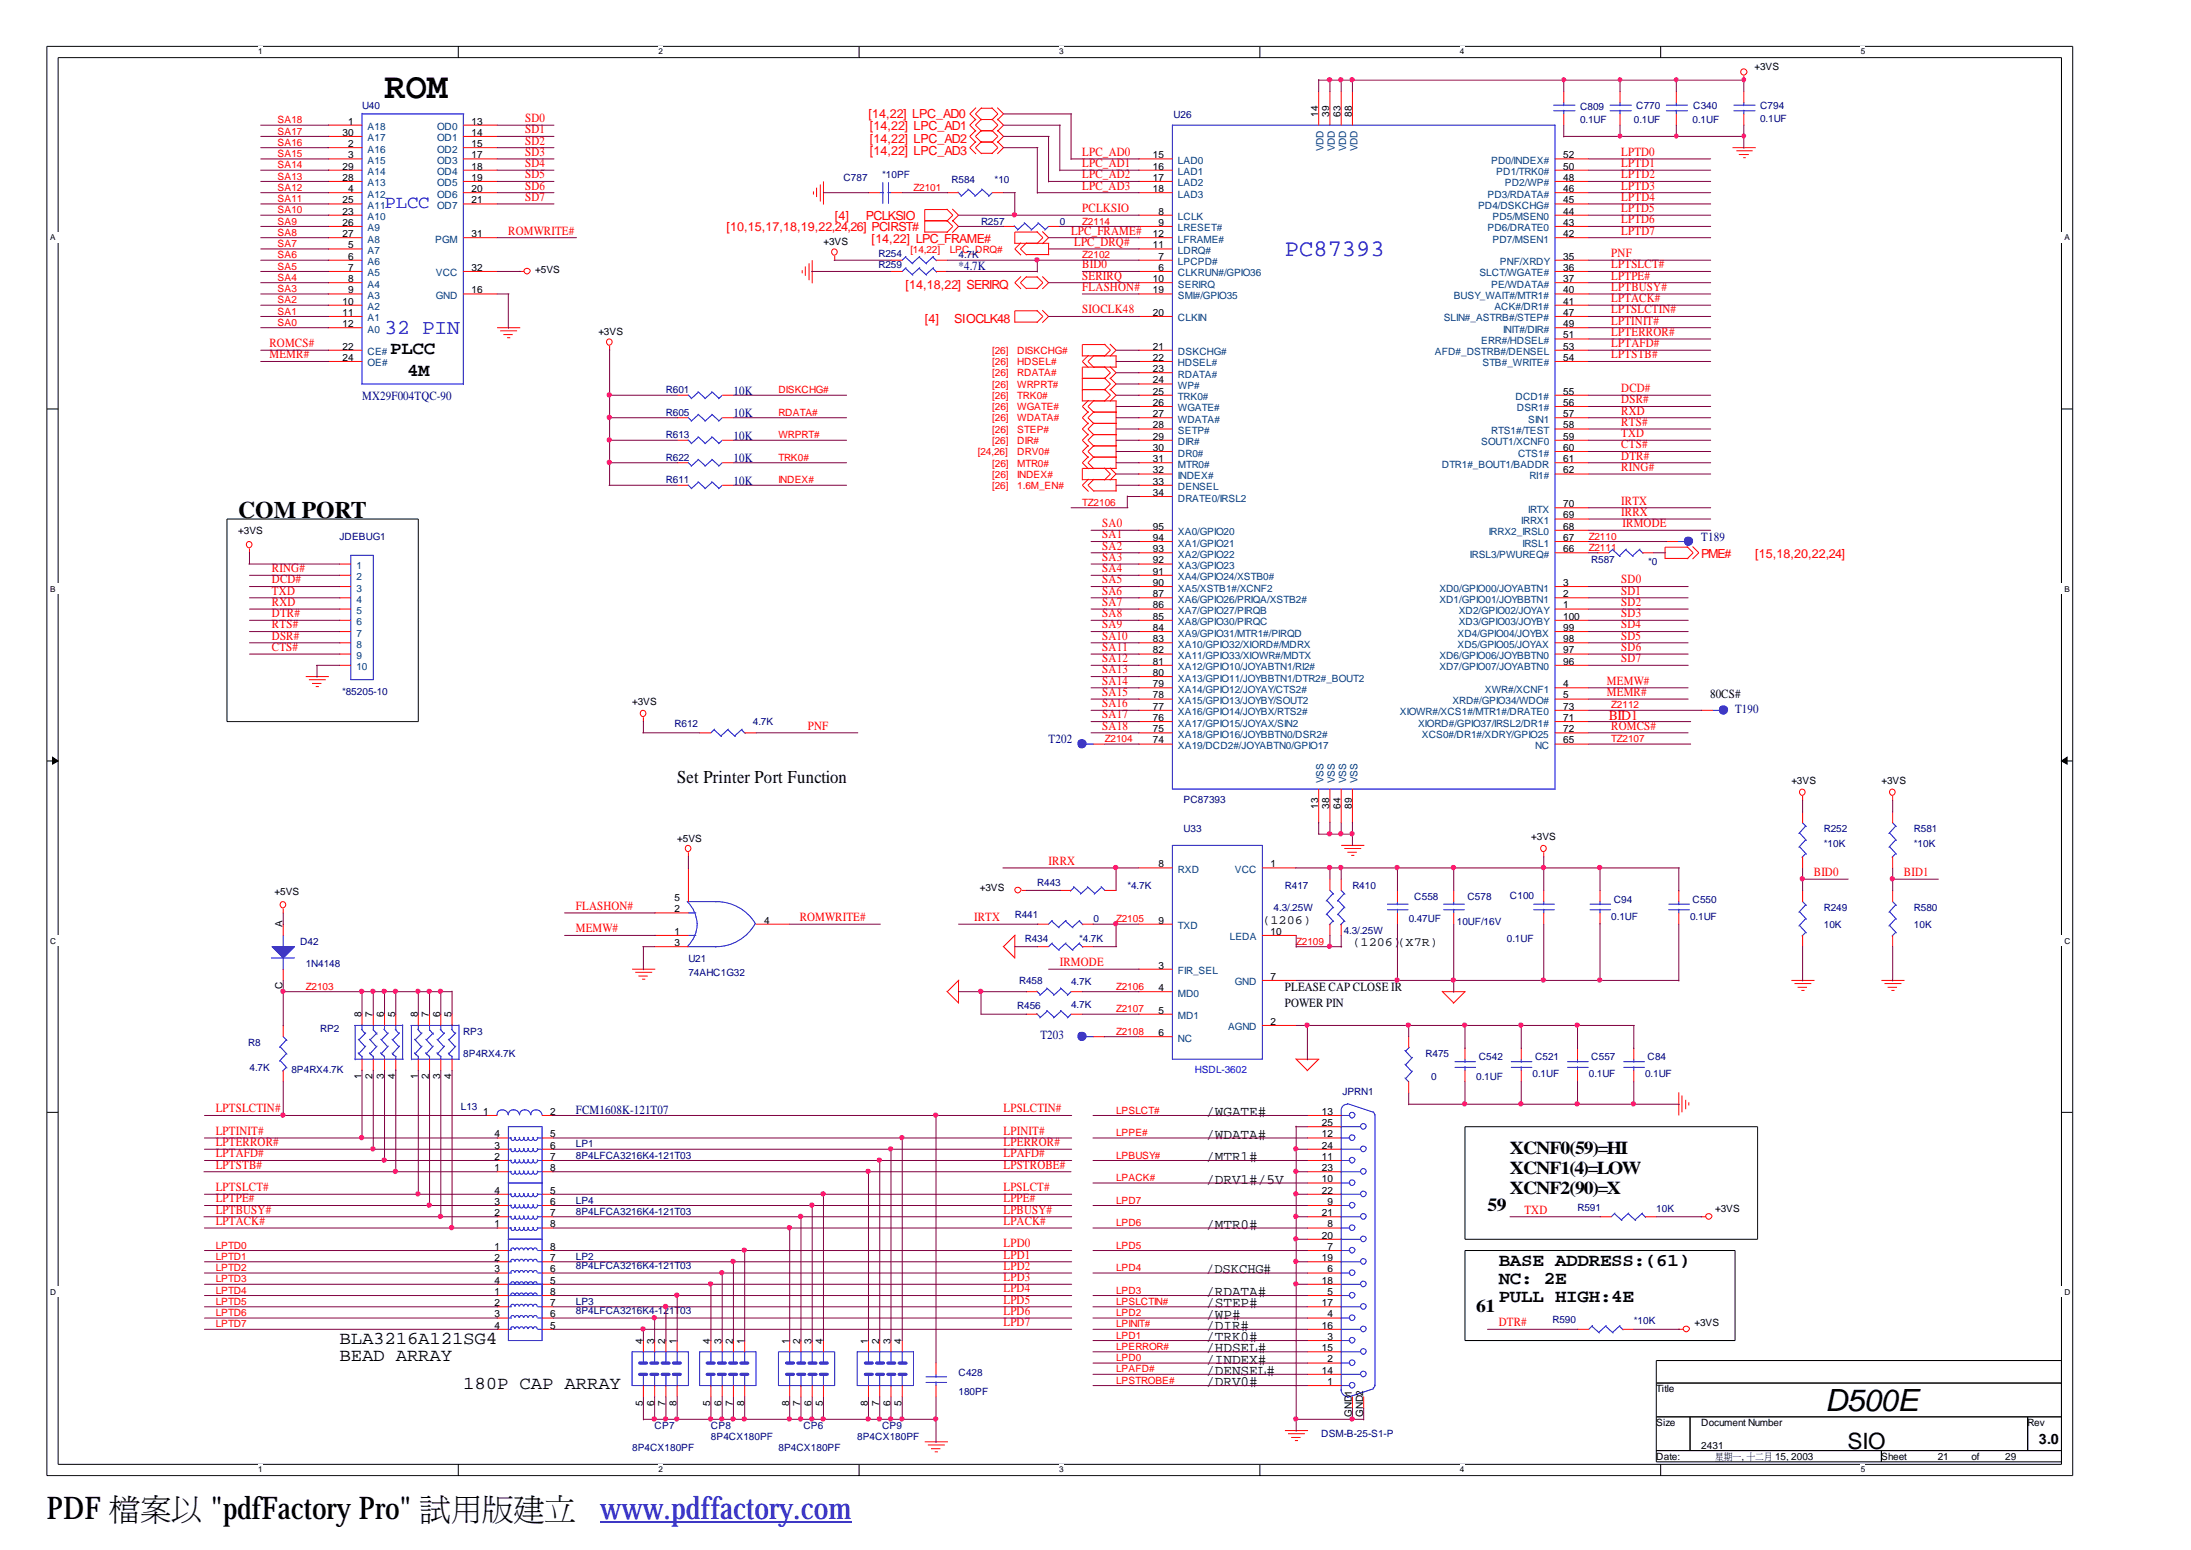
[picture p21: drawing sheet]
<svg xmlns="http://www.w3.org/2000/svg" width="297mm" height="210mm" viewBox="0 0 297 210" stroke-linecap="round" stroke-linejoin="round" font-family="sans-serif">
<defs><g id="words">
<text font-size="4.9" x="52.1" y="13.3">ROM</text>
<g font-size="4.2">
<text x="6.3" y="205.7">PDF檔</text>
<text x="19" y="205.7">案FactoryPro&quot; 試立</text>
<text x="23.2" y="205.7">以</text>
<text x="28.5" y="205.7">&quot;pdf</text>
<text x="61" y="205.7">用</text>
<text x="65.3" y="205.7">版www.pdffactory.com</text>
<text x="69.5" y="205.7">建</text>
</g>
<text font-size="4.1" x="247.1" y="191.1">D500E</text>
<text font-size="3.2" fill="#00f" x="174" y="34.7">PC87393</text>
<text font-size="3.2" x="32.3" y="70.2">COM PORT</text>
<text font-size="3" x="250.2" y="196.2">SIO</text>
<text font-size="2.9" fill="#00f" x="52.1" y="45.2">32 PIN</text>
<text font-size="2.5" fill="#00f" x="52.1" y="28.1">PLCC</text>
<g font-size="2.5">
<text x="52.8" y="47.9">PLCC</text>
<text x="55.1" y="51">4M</text>
<text x="91.7" y="106">Set Printer Port Function</text>
<text x="204.5" y="156.3">XCNF0(59)=HI</text>
<text x="204.5" y="159">XCNF1(4)=LOW</text>
<text x="204.5" y="161.7">XCNF2(90)=X</text>
<text x="201.4" y="163.9">59</text>
<text x="202.9" y="171.4">BASE ADDRESS:(61)</text>
<text x="202.9" y="173.8">NC: 2E</text>
<text x="199.9" y="177.6">61</text>
<text x="202.9" y="176.3">PULL HIGH:4E</text>
<text x="46" y="182">BLA3216A121SG4</text>
<text x="46" y="184.2">BEAD ARRAY</text>
<text x="62.7" y="188.1">180P CAP ARRAY</text>
</g>
<text font-size="1.9" fill="#f00" x="217.8" y="97.6">BID1</text>
<g font-size="1.9">
<text x="163.3" y="154.2">/WDATA#</text>
<text x="163.3" y="151.1">/WGATE#</text>
<text x="163.3" y="157.2">/MTR1#</text>
<text x="163.3" y="160.3">/DRV1#/5V</text>
<text x="163.3" y="166.4">/MTR0#</text>
<text x="163.3" y="172.4">/DSKCHG#</text>
<text x="163.3" y="175.5">/RDATA#</text>
<text x="163.3" y="177.1">/STEP#</text>
<text x="163.3" y="178.6">/WP#</text>
<text x="163.3" y="180.1">/DIR#</text>
<text x="163.3" y="181.6">/TRK0#</text>
<text x="163.3" y="183.1">/HDSEL#</text>
<text x="163.3" y="184.7">/INDEX#</text>
<text x="163.3" y="186.2">/DENSEL#</text>
<text x="163.3" y="187.7">/DRV0#</text>
<text x="276.1" y="195.6">3.0</text>
</g>
<g font-size="1.7" fill="#f00">
<text x="71.1" y="16.5">SD0</text>
<text x="117.6" y="15.9">[14,22] LPC_AD0</text>
<text x="117.8" y="17.6">[14,22] LPC_AD1</text>
<text x="71.1" y="22.6">SD4</text>
<text x="71.1" y="21.1">SD3</text>
<text x="71.1" y="19.6">SD2</text>
<text x="71.1" y="18">SD1</text>
<text x="117.8" y="19.3">[14,22] LPC_AD2</text>
<text x="117.8" y="21">[14,22] LPC_AD3</text>
<text x="146.6" y="21.1">LPC_AD0</text>
<text x="146.6" y="22.6">LPC_AD1</text>
<text x="219.5" y="21.1">LPTD0</text>
<text x="219.5" y="22.6">LPTD1</text>
<text x="71.1" y="27.2">SD7</text>
<text x="71.1" y="25.7">SD6</text>
<text x="71.1" y="24.1">SD5</text>
<text x="113" y="29.8">[4]</text>
<text x="117.3" y="29.8">PCLKSIO</text>
<text x="146.6" y="25.7">LPC_AD3</text>
<text x="146.6" y="24.1">LPC_AD2</text>
<text x="146.6" y="28.7">PCLKSIO</text>
<text x="219.5" y="28.7">LPTD5</text>
<text x="219.5" y="24.1">LPTD2</text>
<text x="219.5" y="27.2">LPTD4</text>
<text x="219.5" y="25.7">LPTD3</text>
<text x="68.8" y="31.8">ROMWRITE#</text>
<text x="98.4" y="31.3">[10,15,17,18,19,22,24,26] PCIRST#</text>
<text x="118" y="32.9">[14,22] LPC_FRAME#</text>
<text x="145" y="31.8">LPC_FRAME#</text>
<text x="145.5" y="33.3">LPC_DRQ#</text>
<text x="218.2" y="34.8">PNF</text>
<text x="219.5" y="30.2">LPTD6</text>
<text x="219.5" y="31.8">LPTD7</text>
<text x="122.6" y="39.1">[14,18,22] SERIRQ</text>
<text x="146.6" y="39.4">FLASHON#</text>
<text x="146.6" y="36.3">BID0</text>
<text x="146.6" y="37.9">SERIRQ</text>
<text x="218.2" y="40.9">LPTACK#</text>
<text x="218.2" y="36.3">LPTSLCT#</text>
<text x="218.2" y="37.9">LPTPE#</text>
<text x="218.2" y="39.4">LPTBUSY#</text>
<text x="36.5" y="47">ROMCS#</text>
<text x="125.2" y="43.7">[4]</text>
<text x="129.2" y="43.7">SIOCLK48</text>
<text x="146.6" y="42.4">SIOCLK48</text>
<text x="218.2" y="42.4">LPTSLCTIN#</text>
<text x="218.2" y="44">LPTINIT#</text>
<text x="218.2" y="45.5">LPTERROR#</text>
<text x="218.2" y="47">LPTAFD#</text>
<text x="36.5" y="48.5">MEMR#</text>
<text x="218.2" y="48.5">LPTSTB#</text>
<text x="219.5" y="53.1">DCD#</text>
<text x="219.5" y="56.1">RXD</text>
<text x="219.5" y="57.7">RTS#</text>
<text x="219.5" y="54.6">DSR#</text>
<text x="219.5" y="59.2">TXD</text>
<text x="219.5" y="60.7">CTS#</text>
<text x="219.5" y="63.8">RING#</text>
<text x="219.5" y="62.2">DTR#</text>
<text x="149.3" y="71.4">SA0</text>
<text x="219.5" y="68.3">IRTX</text>
<text x="219.5" y="69.9">IRRX</text>
<text x="219.7" y="71.4">IRMODE</text>
<text x="36.8" y="77.5">RING#</text>
<text x="149.3" y="77.5">SA4</text>
<text x="149.3" y="74.4">SA2</text>
<text x="149.3" y="72.9">SA1</text>
<text x="149.3" y="76">SA3</text>
<text x="230.4" y="75.5">PME#</text>
<text x="237.7" y="75.5">[15,18,20,22,24]</text>
<text x="36.8" y="82.1">RXD</text>
<text x="36.8" y="79">DCD#</text>
<text x="36.8" y="83.6">DTR#</text>
<text x="36.8" y="80.5">TXD</text>
<text x="149.3" y="80.5">SA6</text>
<text x="149.3" y="82.1">SA7</text>
<text x="149.3" y="79">SA5</text>
<text x="149.3" y="83.6">SA8</text>
<text x="219.5" y="80.5">SD1</text>
<text x="219.5" y="79">SD0</text>
<text x="219.5" y="82.1">SD2</text>
<text x="219.5" y="83.6">SD3</text>
<text x="36.8" y="88.2">CTS#</text>
<text x="36.8" y="86.6">DSR#</text>
<text x="36.8" y="85.1">RTS#</text>
<text x="149.3" y="86.6">SA10</text>
<text x="149.3" y="89.7">SA12</text>
<text x="149.3" y="85.1">SA9</text>
<text x="149.3" y="88.2">SA11</text>
<text x="219.5" y="86.6">SD5</text>
<text x="219.5" y="85.1">SD4</text>
<text x="219.5" y="89.7">SD7</text>
<text x="219.5" y="88.2">SD6</text>
<text x="149.3" y="92.7">SA14</text>
<text x="149.3" y="94.2">SA15</text>
<text x="149.3" y="95.8">SA16</text>
<text x="149.3" y="91.2">SA13</text>
<text x="217.6" y="92.7">MEMW#</text>
<text x="217.6" y="94.2">MEMR#</text>
<text x="109.4" y="98.8">PNF</text>
<text x="149.3" y="98.8">SA18</text>
<text x="149.3" y="97.3">SA17</text>
<text x="218.2" y="98.8">ROMCS#</text>
<text x="142" y="117.1">IRRX</text>
<text x="245.6" y="118.6">BID0</text>
<text x="257.8" y="118.6">BID1</text>
<text x="78" y="123.2">FLASHON#</text>
<text x="108.3" y="124.7">ROMWRITE#</text>
<text x="131.9" y="124.7">IRTX</text>
<text x="78" y="126.3">MEMW#</text>
<text x="143.5" y="130.8">IRMODE</text>
<text x="29.2" y="153.7">LPTINIT#</text>
<text x="29.2" y="150.6">LPTSLCTIN#</text>
<text x="29.2" y="155.2">LPTERROR#</text>
<text x="135.9" y="150.6">LPSLCTIN#</text>
<text x="135.9" y="155.2">LPERROR#</text>
<text x="135.9" y="153.7">LPINIT#</text>
<text x="29.2" y="158.3">LPTSTB#</text>
<text x="29.2" y="156.7">LPTAFD#</text>
<text x="29.2" y="161.3">LPTSLCT#</text>
<text x="135.9" y="161.3">LPSLCT#</text>
<text x="135.9" y="156.7">LPAFD#</text>
<text x="135.9" y="158.3">LPSTROBE#</text>
<text x="29.2" y="162.8">LPTPE#</text>
<text x="29.2" y="164.4">LPTBUSY#</text>
<text x="29.2" y="165.9">LPTACK#</text>
<text x="135.9" y="164.4">LPBUSY#</text>
<text x="135.9" y="162.8">LPPE#</text>
<text x="135.9" y="165.9">LPACK#</text>
<text x="206.4" y="164.4">TXD</text>
<text x="135.9" y="168.9">LPD0</text>
<text x="135.9" y="172">LPD2</text>
<text x="135.9" y="173.5">LPD3</text>
<text x="135.9" y="170.4">LPD1</text>
<text x="135.9" y="179.6">LPD7</text>
<text x="135.9" y="178.1">LPD6</text>
<text x="135.9" y="175">LPD4</text>
<text x="135.9" y="176.5">LPD5</text>
<text x="202.9" y="179.6">DTR#</text>
</g>
<g font-size="1.7" fill="#000080">
<text x="129.8" y="36.5">*4.7K</text>
<text x="99.3" y="53.4">10K</text>
<text x="49" y="54.2">MX29F004TQC-90</text>
<text x="99.3" y="59.5">10K</text>
<text x="99.3" y="56.5">10K</text>
<text x="99.3" y="62.6">10K</text>
<text x="99.3" y="65.6">10K</text>
<text x="230.4" y="73.3">T189</text>
<text x="142" y="100.7">T202</text>
<text x="234.9" y="96.5">T190</text>
<text x="140.9" y="140.7">T203</text>
<text x="78" y="150.8">FCM1608K-121T07</text>
</g>
<g font-size="1.7">
<text x="231.6" y="94.6">80CS#</text>
<text x="170.9" y="125.1">(1206)</text>
<text x="183.1" y="128.1">(1206)</text>
<text x="189.2" y="128.1">(X7R)</text>
<text x="174" y="134.2">PLEASE CAP CLOSE IR</text>
<text x="174" y="136.3">POWER PIN</text>
</g>
<g font-size="1.4">
<text x="237.6" y="9.5">+3VS</text>
<text x="47.2" y="16.9">1</text>
<text x="63.8" y="16.9">13</text>
<text x="178.5" y="15.8" transform="rotate(-90 178.5 15.8)">14</text>
<text x="180" y="15.8" transform="rotate(-90 180 15.8)">39</text>
<text x="181.5" y="15.8" transform="rotate(-90 181.5 15.8)">63</text>
<text x="183" y="15.8" transform="rotate(-90 183 15.8)">88</text>
<text x="46.4" y="18.4">30</text>
<text x="46.4" y="23">29</text>
<text x="47.2" y="19.9">2</text>
<text x="47.2" y="21.4">3</text>
<text x="63.8" y="18.4">14</text>
<text x="63.8" y="19.9">15</text>
<text x="63.8" y="21.4">17</text>
<text x="63.8" y="23">18</text>
<text x="156.1" y="21.4">15</text>
<text x="156.1" y="23">16</text>
<text x="211.7" y="21.4">52</text>
<text x="211.7" y="23">50</text>
<text x="46.4" y="24.5">28</text>
<text x="46.4" y="27.5">25</text>
<text x="46.4" y="29.1">23</text>
<text x="47.2" y="26">4</text>
<text x="63.8" y="24.5">19</text>
<text x="63.8" y="26">20</text>
<text x="63.8" y="27.5">21</text>
<text x="156.1" y="24.5">17</text>
<text x="156.1" y="26">18</text>
<text x="156.9" y="29.1">8</text>
<text x="211.7" y="24.5">48</text>
<text x="211.7" y="26">46</text>
<text x="211.7" y="27.5">45</text>
<text x="211.7" y="29.1">44</text>
<text x="46.4" y="30.6">26</text>
<text x="46.4" y="32.1">27</text>
<text x="47.2" y="33.6">5</text>
<text x="47.2" y="35.2">6</text>
<text x="63.8" y="32.1">31</text>
<text x="111.5" y="33.1">+3VS</text>
<text x="156.1" y="32.1">12</text>
<text x="156.1" y="33.6">11</text>
<text x="156.9" y="30.6">9</text>
<text x="156.9" y="35.2">7</text>
<text x="211.7" y="30.6">43</text>
<text x="211.7" y="32.1">42</text>
<text x="211.7" y="35.2">35</text>
<text x="46.4" y="41.2">10</text>
<text x="47.2" y="36.7">7</text>
<text x="47.2" y="38.2">8</text>
<text x="47.2" y="39.7">9</text>
<text x="63.8" y="36.7">32</text>
<text x="63.8" y="39.7">16</text>
<text x="72.5" y="36.9">+5VS</text>
<text x="156.1" y="38.2">10</text>
<text x="156.1" y="39.7">19</text>
<text x="156.9" y="36.7">6</text>
<text x="211.7" y="36.7">36</text>
<text x="211.7" y="38.2">37</text>
<text x="211.7" y="39.7">40</text>
<text x="211.7" y="41.2">41</text>
<text x="46.4" y="42.8">11</text>
<text x="46.4" y="44.3">12</text>
<text x="46.4" y="47.3">22</text>
<text x="81" y="45.3">+3VS</text>
<text x="156.1" y="42.8">20</text>
<text x="156.1" y="47.3">21</text>
<text x="211.7" y="42.8">47</text>
<text x="211.7" y="44.3">49</text>
<text x="211.7" y="45.8">51</text>
<text x="211.7" y="47.3">53</text>
<text x="46.4" y="48.9">24</text>
<text x="156.1" y="48.9">22</text>
<text x="156.1" y="50.4">23</text>
<text x="156.1" y="51.9">24</text>
<text x="156.1" y="53.4">25</text>
<text x="211.7" y="48.9">54</text>
<text x="211.7" y="53.4">55</text>
<text x="156.1" y="55">26</text>
<text x="156.1" y="56.5">27</text>
<text x="156.1" y="58">28</text>
<text x="156.1" y="59.5">29</text>
<text x="211.7" y="55">56</text>
<text x="211.7" y="56.5">57</text>
<text x="211.7" y="58">58</text>
<text x="211.7" y="59.5">59</text>
<text x="156.1" y="61.1">30</text>
<text x="156.1" y="62.6">31</text>
<text x="156.1" y="64.1">32</text>
<text x="156.1" y="65.6">33</text>
<text x="211.7" y="61.1">60</text>
<text x="211.7" y="62.6">61</text>
<text x="211.7" y="64.1">62</text>
<text x="156.1" y="67.2">34</text>
<text x="156.1" y="71.7">95</text>
<text x="211.7" y="68.7">70</text>
<text x="211.7" y="70.2">69</text>
<text x="211.7" y="71.7">68</text>
<text x="32.3" y="72.3">+3VS</text>
<text x="156.1" y="77.8">91</text>
<text x="156.1" y="76.3">92</text>
<text x="156.1" y="74.8">93</text>
<text x="156.1" y="73.3">94</text>
<text x="211.7" y="73.3">67</text>
<text x="211.7" y="74.8">66</text>
<text x="156.1" y="83.9">85</text>
<text x="156.1" y="82.4">86</text>
<text x="156.1" y="80.9">87</text>
<text x="156.1" y="79.3">90</text>
<text x="211.7" y="79.3">3</text>
<text x="211.7" y="80.9">2</text>
<text x="211.7" y="82.4">1</text>
<text x="211.7" y="83.9">100</text>
<text x="156.1" y="88.5">82</text>
<text x="156.1" y="87">83</text>
<text x="156.1" y="85.4">84</text>
<text x="211.7" y="85.4">99</text>
<text x="211.7" y="87">98</text>
<text x="211.7" y="88.5">97</text>
<text x="85.6" y="95.5">+3VS</text>
<text x="156.1" y="94.6">78</text>
<text x="156.1" y="93.1">79</text>
<text x="156.1" y="91.5">80</text>
<text x="156.1" y="90">81</text>
<text x="211.7" y="90">96</text>
<text x="211.7" y="93.1">4</text>
<text x="211.7" y="94.6">5</text>
<text x="156.1" y="100.7">74</text>
<text x="156.1" y="99.2">75</text>
<text x="156.1" y="97.6">76</text>
<text x="156.1" y="96.1">77</text>
<text x="211.7" y="96.1">73</text>
<text x="211.7" y="97.6">71</text>
<text x="211.7" y="99.2">72</text>
<text x="211.7" y="100.7">65</text>
<text x="242.6" y="106.2">+3VS</text>
<text x="254.8" y="106.2">+3VS</text>
<text x="178.5" y="109.6" transform="rotate(-90 178.5 109.6)">13</text>
<text x="180" y="109.6" transform="rotate(-90 180 109.6)">38</text>
<text x="181.5" y="109.6" transform="rotate(-90 181.5 109.6)">64</text>
<text x="183" y="109.6" transform="rotate(-90 183 109.6)">89</text>
<text x="207.3" y="113.8">+3VS</text>
<text x="91.7" y="114.1">+5VS</text>
<text x="156.9" y="117.4">8</text>
<text x="172" y="117.4">1</text>
<text x="37.2" y="121.3">+5VS</text>
<text x="38.3" y="125.6" transform="rotate(-90 38.3 125.6)">A</text>
<text x="91.4" y="123.5">2</text>
<text x="91.4" y="122">5</text>
<text x="103.5" y="125.1">4</text>
<text x="132.7" y="120.7">+3VS</text>
<text x="156.9" y="125.1">9</text>
<text x="91.4" y="126.6">1</text>
<text x="91.4" y="128.1">3</text>
<text x="156.9" y="131.2">3</text>
<text x="172" y="126.6">10</text>
<text x="38.3" y="134" transform="rotate(-90 38.3 134)">C</text>
<text x="48.9" y="137.8" transform="rotate(-90 48.9 137.8)">8</text>
<text x="50.5" y="137.8" transform="rotate(-90 50.5 137.8)">7</text>
<text x="52" y="137.8" transform="rotate(-90 52 137.8)">6</text>
<text x="53.5" y="137.8" transform="rotate(-90 53.5 137.8)">5</text>
<text x="56.6" y="137.8" transform="rotate(-90 56.6 137.8)">8</text>
<text x="58.1" y="137.8" transform="rotate(-90 58.1 137.8)">7</text>
<text x="59.6" y="137.8" transform="rotate(-90 59.6 137.8)">6</text>
<text x="61.1" y="137.8" transform="rotate(-90 61.1 137.8)">5</text>
<text x="156.9" y="134.2">4</text>
<text x="156.9" y="137.3">5</text>
<text x="172" y="132.7">7</text>
<text x="156.9" y="140.3">6</text>
<text x="172" y="138.8">2</text>
<text x="48.9" y="146.1" transform="rotate(-90 48.9 146.1)">1</text>
<text x="50.5" y="146.1" transform="rotate(-90 50.5 146.1)">2</text>
<text x="52" y="146.1" transform="rotate(-90 52 146.1)">3</text>
<text x="53.5" y="146.1" transform="rotate(-90 53.5 146.1)">4</text>
<text x="56.6" y="146.1" transform="rotate(-90 56.6 146.1)">1</text>
<text x="58.1" y="146.1" transform="rotate(-90 58.1 146.1)">2</text>
<text x="59.6" y="146.1" transform="rotate(-90 59.6 146.1)">3</text>
<text x="61.1" y="146.1" transform="rotate(-90 61.1 146.1)">4</text>
<text x="65.4" y="151">1</text>
<text x="67" y="155.5">3</text>
<text x="67" y="154">4</text>
<text x="74.5" y="151">2</text>
<text x="74.5" y="154">5</text>
<text x="74.5" y="155.5">6</text>
<text x="179" y="151">13</text>
<text x="179" y="152.5">25</text>
<text x="179" y="154">12</text>
<text x="179" y="155.5">24</text>
<text x="67" y="161.6">4</text>
<text x="67" y="158.6">1</text>
<text x="67" y="157.1">2</text>
<text x="74.5" y="161.6">5</text>
<text x="74.5" y="157.1">7</text>
<text x="74.5" y="158.6">8</text>
<text x="179" y="157.1">11</text>
<text x="179" y="158.6">23</text>
<text x="179" y="160.1">10</text>
<text x="179" y="161.6">22</text>
<text x="67" y="166.2">1</text>
<text x="67" y="164.7">2</text>
<text x="67" y="163.2">3</text>
<text x="74.5" y="163.2">6</text>
<text x="74.5" y="164.7">7</text>
<text x="74.5" y="166.2">8</text>
<text x="179" y="164.7">21</text>
<text x="179" y="167.7">20</text>
<text x="179.7" y="163.2">9</text>
<text x="179.7" y="166.2">8</text>
<text x="232.2" y="164.2">+3VS</text>
<text x="67" y="169.3">1</text>
<text x="67" y="170.8">2</text>
<text x="67" y="172.3">3</text>
<text x="67" y="173.8">4</text>
<text x="74.5" y="173.8">5</text>
<text x="74.5" y="172.3">6</text>
<text x="74.5" y="170.8">7</text>
<text x="74.5" y="169.3">8</text>
<text x="179" y="170.8">19</text>
<text x="179" y="173.8">18</text>
<text x="179.7" y="169.3">7</text>
<text x="179.7" y="172.3">6</text>
<text x="67" y="175.4">1</text>
<text x="67" y="176.9">2</text>
<text x="67" y="178.4">3</text>
<text x="67" y="179.9">4</text>
<text x="74.5" y="179.9">5</text>
<text x="74.5" y="178.4">6</text>
<text x="74.5" y="176.9">7</text>
<text x="74.5" y="175.4">8</text>
<text x="179" y="176.9">17</text>
<text x="179" y="179.9">16</text>
<text x="179.7" y="175.4">5</text>
<text x="179.7" y="178.4">4</text>
<text x="229.4" y="179.6">+3VS</text>
<text x="87" y="182" transform="rotate(-90 87 182)">4</text>
<text x="88.6" y="182" transform="rotate(-90 88.6 182)">3</text>
<text x="90.1" y="182" transform="rotate(-90 90.1 182)">2</text>
<text x="91.6" y="182" transform="rotate(-90 91.6 182)">1</text>
<text x="96.2" y="182" transform="rotate(-90 96.2 182)">4</text>
<text x="97.7" y="182" transform="rotate(-90 97.7 182)">3</text>
<text x="99.2" y="182" transform="rotate(-90 99.2 182)">2</text>
<text x="100.8" y="182" transform="rotate(-90 100.8 182)">1</text>
<text x="106.8" y="182" transform="rotate(-90 106.8 182)">1</text>
<text x="108.4" y="182" transform="rotate(-90 108.4 182)">2</text>
<text x="109.9" y="182" transform="rotate(-90 109.9 182)">3</text>
<text x="111.4" y="182" transform="rotate(-90 111.4 182)">4</text>
<text x="117.5" y="182" transform="rotate(-90 117.5 182)">1</text>
<text x="119" y="182" transform="rotate(-90 119 182)">2</text>
<text x="120.6" y="182" transform="rotate(-90 120.6 182)">3</text>
<text x="122.1" y="182" transform="rotate(-90 122.1 182)">4</text>
<text x="179" y="183">15</text>
<text x="179.7" y="181.5">3</text>
<text x="179.7" y="184.5">2</text>
<text x="87" y="190.3" transform="rotate(-90 87 190.3)">5</text>
<text x="88.6" y="190.3" transform="rotate(-90 88.6 190.3)">6</text>
<text x="90.1" y="190.3" transform="rotate(-90 90.1 190.3)">7</text>
<text x="91.6" y="190.3" transform="rotate(-90 91.6 190.3)">8</text>
<text x="96.2" y="190.3" transform="rotate(-90 96.2 190.3)">5</text>
<text x="97.7" y="190.3" transform="rotate(-90 97.7 190.3)">6</text>
<text x="99.2" y="190.3" transform="rotate(-90 99.2 190.3)">7</text>
<text x="100.8" y="190.3" transform="rotate(-90 100.8 190.3)">8</text>
<text x="106.8" y="190.3" transform="rotate(-90 106.8 190.3)">8</text>
<text x="108.4" y="190.3" transform="rotate(-90 108.4 190.3)">7</text>
<text x="109.9" y="190.3" transform="rotate(-90 109.9 190.3)">6</text>
<text x="111.4" y="190.3" transform="rotate(-90 111.4 190.3)">5</text>
<text x="117.5" y="190.3" transform="rotate(-90 117.5 190.3)">8</text>
<text x="119" y="190.3" transform="rotate(-90 119 190.3)">7</text>
<text x="120.6" y="190.3" transform="rotate(-90 120.6 190.3)">6</text>
<text x="122.1" y="190.3" transform="rotate(-90 122.1 190.3)">5</text>
<text x="179" y="186">14</text>
<text x="179.7" y="187.6">1</text>
<text x="183" y="191.9" transform="rotate(-90 183 191.9)">GND1</text>
<text x="184.6" y="191.9" transform="rotate(-90 184.6 191.9)">GND2</text>
<text x="224.3" y="188.6">Title</text>
<text x="224.3" y="193.1">Size</text>
<text x="224.3" y="197.7">Date:</text>
<text x="230.4" y="193.1">Document Number</text>
<text x="230.4" y="196.2">2431</text>
<text x="232.2" y="197.7">星, 十</text>
<text x="233.4" y="197.7">期二</text>
<text x="234.6" y="197.7">一月2003</text>
<text x="240.4" y="197.7">15,</text>
<text x="254.7" y="197.7">Sheet</text>
<text x="262.4" y="197.7">21</text>
<text x="267" y="197.7">of</text>
<text x="271.5" y="197.7">29</text>
<text x="274.5" y="193.1">Rev</text>
</g>
<g font-size="1.4" fill="#f00">
<text x="37.6" y="16.7">SA18</text>
<text x="37.6" y="21.3">SA15</text>
<text x="37.6" y="22.8">SA14</text>
<text x="37.6" y="18.2">SA17</text>
<text x="37.6" y="19.7">SA16</text>
<text x="37.6" y="27.4">SA11</text>
<text x="37.6" y="25.8">SA12</text>
<text x="37.6" y="28.9">SA10</text>
<text x="37.6" y="24.3">SA13</text>
<text x="123.7" y="25.8">Z2101</text>
<text x="37.6" y="33.5">SA7</text>
<text x="37.6" y="30.4">SA9</text>
<text x="37.6" y="31.9">SA8</text>
<text x="37.6" y="35">SA6</text>
<text x="123.3" y="34.2">[14,22]</text>
<text x="128.6" y="34.2">LPC_DRQ#</text>
<text x="146.6" y="30.4">Z2114</text>
<text x="146.6" y="35">Z2102</text>
<text x="37.6" y="38">SA4</text>
<text x="37.6" y="41.1">SA2</text>
<text x="37.6" y="36.5">SA5</text>
<text x="37.6" y="39.6">SA3</text>
<text x="37.6" y="44.1">SA0</text>
<text x="37.6" y="42.6">SA1</text>
<text x="134.4" y="47.9">[26]</text>
<text x="137.8" y="47.9">DISKCHG#</text>
<text x="105.4" y="53.3">DISKCHG#</text>
<text x="134.4" y="51">[26]</text>
<text x="134.4" y="52.5">[26]</text>
<text x="134.4" y="49.5">[26]</text>
<text x="137.8" y="51">RDATA#</text>
<text x="137.8" y="52.5">WRPRT#</text>
<text x="137.8" y="49.5">HDSEL#</text>
<text x="105.4" y="56.3">RDATA#</text>
<text x="105.4" y="59.4">WRPRT#</text>
<text x="134.4" y="54">[26]</text>
<text x="134.4" y="55.6">[26]</text>
<text x="134.4" y="57.1">[26]</text>
<text x="134.4" y="58.6">[26]</text>
<text x="137.8" y="54">TRK0#</text>
<text x="137.8" y="55.6">WGATE#</text>
<text x="137.8" y="57.1">WDATA#</text>
<text x="137.8" y="58.6">STEP#</text>
<text x="105.4" y="62.4">TRK0#</text>
<text x="105.4" y="65.5">INDEX#</text>
<text x="132.4" y="61.7">[24,26]</text>
<text x="134.4" y="64.7">[26]</text>
<text x="134.4" y="60.1">[26]</text>
<text x="134.4" y="63.2">[26]</text>
<text x="137.8" y="64.7">INDEX#</text>
<text x="137.8" y="60.1">DIR#</text>
<text x="137.8" y="61.7">DRV0#</text>
<text x="137.8" y="63.2">MTR0#</text>
<text x="134.4" y="66.2">[26]</text>
<text x="137.8" y="66.2">1.6M_EN#</text>
<text x="146.6" y="68.5">TZ2106</text>
<text x="215.1" y="73.1">Z2110</text>
<text x="215.1" y="74.6">Z2111</text>
<text x="218.2" y="95.9">Z2112</text>
<text x="149.6" y="100.5">Z2104</text>
<text x="218.2" y="100.5">TZ2107</text>
<text x="151.1" y="124.9">Z2105</text>
<text x="175.5" y="127.9">Z2109</text>
<text x="41.4" y="134">Z2103</text>
<text x="151.1" y="137.1">Z2107</text>
<text x="151.1" y="134">Z2106</text>
<text x="151.1" y="140.1">Z2108</text>
<text x="151.1" y="153.9">LPPE#</text>
<text x="151.1" y="150.8">LPSLCT#</text>
<text x="151.1" y="159.9">LPACK#</text>
<text x="151.1" y="156.9">LPBUSY#</text>
<text x="151.1" y="166">LPD6</text>
<text x="151.1" y="163">LPD7</text>
<text x="29.2" y="169.1">LPTD0</text>
<text x="29.2" y="173.7">LPTD3</text>
<text x="29.2" y="172.1">LPTD2</text>
<text x="29.2" y="170.6">LPTD1</text>
<text x="151.1" y="172.1">LPD4</text>
<text x="151.1" y="169.1">LPD5</text>
<text x="29.2" y="176.7">LPTD5</text>
<text x="29.2" y="179.8">LPTD7</text>
<text x="29.2" y="175.2">LPTD4</text>
<text x="29.2" y="178.2">LPTD6</text>
<text x="151.1" y="175.2">LPD3</text>
<text x="151.1" y="179.8">LPINIT#</text>
<text x="151.1" y="178.2">LPD2</text>
<text x="151.1" y="176.7">LPSLCTIN#</text>
<text x="151.1" y="185.9">LPAFD#</text>
<text x="151.1" y="184.3">LPD0</text>
<text x="151.1" y="182.8">LPERROR#</text>
<text x="151.1" y="181.3">LPD1</text>
<text x="151.1" y="187.4">LPSTROBE#</text>
</g>
<g font-size="1.4" fill="#000080">
<text x="49" y="14.7">U40</text>
<text x="158.9" y="15.9">U26</text>
<text x="214" y="14.8">C809</text>
<text x="214" y="16.7">0.1UF</text>
<text x="221.2" y="16.7">0.1UF</text>
<text x="221.6" y="14.7">C770</text>
<text x="229.2" y="16.7">0.1UF</text>
<text x="229.3" y="14.7">C340</text>
<text x="238.3" y="14.7">C794</text>
<text x="238.3" y="16.5">0.1UF</text>
<text x="114.2" y="24.5">C787</text>
<text x="119.5" y="24.1">*10PF</text>
<text x="128.9" y="24.7">R584</text>
<text x="134.7" y="24.7">*10</text>
<text x="119" y="34.8">R254</text>
<text x="129.8" y="35">4.7K</text>
<text x="132.8" y="30.4">R257</text>
<text x="143.5" y="30.4">0</text>
<text x="119" y="36.3">R259</text>
<text x="90.2" y="53.3">R601</text>
<text x="90.2" y="59.4">R613</text>
<text x="90.2" y="56.3">R605</text>
<text x="90.2" y="62.4">R622</text>
<text x="90.2" y="65.5">R611</text>
<text x="46" y="73.1">JDEBUG1</text>
<text x="215.5" y="76.3">R587</text>
<text x="223.2" y="76.5">*0</text>
<text x="46.3" y="94.1">*85205-10</text>
<text x="91.4" y="98.4">R612</text>
<text x="101.9" y="98.2">4.7K</text>
<text x="160.3" y="108.7">PC87393</text>
<text x="160.3" y="112.7">U33</text>
<text x="247" y="112.7">R252</text>
<text x="259.2" y="112.7">R581</text>
<text x="140.5" y="120">R443</text>
<text x="247" y="114.7">*10K</text>
<text x="259.2" y="114.7">*10K</text>
<text x="137.4" y="124.3">R441</text>
<text x="148.1" y="124.9">0</text>
<text x="152.7" y="120.3">*4.7K</text>
<text x="172.5" y="123.4">4.3/.25W</text>
<text x="174" y="120.3">R417</text>
<text x="183.1" y="120.3">R410</text>
<text x="190.8" y="124.9">0.47UF</text>
<text x="191.5" y="121.8">C558</text>
<text x="197.3" y="125.3">10UF/16V</text>
<text x="198.7" y="121.8">C578</text>
<text x="204.5" y="121.7">C100</text>
<text x="218.2" y="124.6">0.1UF</text>
<text x="218.5" y="122.3">C94</text>
<text x="228.9" y="124.6">0.1UF</text>
<text x="229.2" y="122.3">C550</text>
<text x="247" y="123.4">R249</text>
<text x="247" y="125.7">10K</text>
<text x="259.2" y="123.4">R580</text>
<text x="259.2" y="125.7">10K</text>
<text x="40.6" y="127.9">D42</text>
<text x="41.4" y="131">1N4148</text>
<text x="93.2" y="130.2">U21</text>
<text x="138.8" y="127.5">R434</text>
<text x="146.1" y="127.5">*4.7K</text>
<text x="181.9" y="126.4">4.3/.25W</text>
<text x="204" y="127.6">0.1UF</text>
<text x="93.2" y="132.2">74AHC1G32</text>
<text x="137.8" y="136.7">R456</text>
<text x="138" y="133.3">R458</text>
<text x="145" y="136.5">4.7K</text>
<text x="145" y="133.4">4.7K</text>
<text x="33.6" y="141.7">R8</text>
<text x="43.3" y="139.8">RP2</text>
<text x="62.7" y="140.1">RP3</text>
<text x="62.7" y="143.2">8P4RX4.7K</text>
<text x="193" y="143.2">R475</text>
<text x="200.2" y="143.6">C542</text>
<text x="207.9" y="143.6">C521</text>
<text x="215.5" y="143.6">C557</text>
<text x="223.1" y="143.6">C84</text>
<text x="33.8" y="145">4.7K</text>
<text x="39.5" y="145.3">8P4RX4.7K</text>
<text x="181.8" y="148.4">JPRN1</text>
<text x="193.8" y="146.2">0</text>
<text x="199.9" y="146.2">0.1UF</text>
<text x="207.5" y="145.9">0.1UF</text>
<text x="215.1" y="145.9">0.1UF</text>
<text x="222.8" y="145.9">0.1UF</text>
<text x="62.4" y="150.4">L13</text>
<text x="78" y="155.4">LP1</text>
<text x="78" y="156.9">8P4LFCA3216K4-121T03</text>
<text x="78" y="163">LP4</text>
<text x="78" y="164.5">8P4LFCA3216K4-121T03</text>
<text x="213.6" y="163.9">R591</text>
<text x="224.3" y="164.1">10K</text>
<text x="78" y="170.6">LP2</text>
<text x="78" y="171.8">8P4LFCA3216K4-121T03</text>
<text x="78" y="176.7">LP3</text>
<text x="78" y="177.9">8P4LFCA3216K4-121T03</text>
<text x="210.2" y="179.2">R590</text>
<text x="221.2" y="179.3">*10K</text>
<text x="129.8" y="186.3">C428</text>
<text x="129.8" y="188.9">180PF</text>
<text x="85.6" y="196.5">8P4CX180PF</text>
<text x="88.6" y="193.5">CP7</text>
<text x="96.3" y="193.5">CP8</text>
<text x="96.3" y="195">8P4CX180PF</text>
<text x="105.4" y="196.5">8P4CX180PF</text>
<text x="108.8" y="193.5">CP6</text>
<text x="116.1" y="195">8P4CX180PF</text>
<text x="119.5" y="193.5">CP9</text>
<text x="178.9" y="194.7">DSM-B-25-S1-P</text>
</g>
<g font-size="1.4" fill="#004080">
<text x="49.8" y="17.6">A18</text>
<text x="59.2" y="17.6">OD0</text>
<text x="49.8" y="19.1">A17</text>
<text x="49.8" y="20.7">A16</text>
<text x="49.8" y="22.2">A15</text>
<text x="49.8" y="23.7">A14</text>
<text x="59.2" y="19.1">OD1</text>
<text x="59.2" y="20.7">OD2</text>
<text x="59.2" y="22.2">OD3</text>
<text x="59.2" y="23.7">OD4</text>
<text x="159.5" y="22.2">LAD0</text>
<text x="159.5" y="23.7">LAD1</text>
<text x="179.2" y="20.5" transform="rotate(-90 179.2 20.5)">VDD</text>
<text x="180.8" y="20.5" transform="rotate(-90 180.8 20.5)">VDD</text>
<text x="182.3" y="20.5" transform="rotate(-90 182.3 20.5)">VDD</text>
<text x="183.8" y="20.5" transform="rotate(-90 183.8 20.5)">VDD</text>
<text x="201.9" y="22.2">PD0/INDEX#</text>
<text x="202.6" y="23.7">PD1/TRK0#</text>
<text x="49.8" y="25.2">A13</text>
<text x="49.8" y="26.8">A12</text>
<text x="49.8" y="28.3">A11</text>
<text x="49.8" y="29.8">A10</text>
<text x="59.2" y="25.2">OD5</text>
<text x="59.2" y="26.8">OD6</text>
<text x="59.2" y="28.3">OD7</text>
<text x="159.5" y="25.2">LAD2</text>
<text x="159.5" y="26.8">LAD3</text>
<text x="159.5" y="29.8">LCLK</text>
<text x="200.2" y="28.3">PD4/DSKCHG#</text>
<text x="201.4" y="26.8">PD3/RDATA#</text>
<text x="202.1" y="29.8">PD5/MSEN0</text>
<text x="203.8" y="25.2">PD2/WP#</text>
<text x="49.8" y="31.3">A9</text>
<text x="49.8" y="32.9">A8</text>
<text x="49.8" y="34.4">A7</text>
<text x="49.8" y="35.9">A6</text>
<text x="58.9" y="32.9">PGM</text>
<text x="159.5" y="31.3">LRESET#</text>
<text x="159.5" y="32.9">LFRAME#</text>
<text x="159.5" y="35.9">LPCPD#</text>
<text x="159.5" y="34.4">LDRQ#</text>
<text x="201.4" y="31.3">PD6/DRATE0</text>
<text x="202.1" y="32.9">PD7/MSEN1</text>
<text x="203.1" y="35.9">PNF/XRDY</text>
<text x="49.8" y="37.4">A5</text>
<text x="49.8" y="39">A4</text>
<text x="49.8" y="40.5">A3</text>
<text x="59" y="37.4">VCC</text>
<text x="59" y="40.5">GND</text>
<text x="159.5" y="37.4">CLKRUN#/GPIO36</text>
<text x="159.5" y="39">SERIRQ</text>
<text x="159.5" y="40.5">SMI#/GPIO35</text>
<text x="196.9" y="40.5">BUSY_WAIT#/MTR1#</text>
<text x="200.3" y="37.4">SLCT/WGATE#</text>
<text x="201.9" y="39">PE/WDATA#</text>
<text x="49.8" y="42">A2</text>
<text x="49.8" y="43.5">A1</text>
<text x="49.8" y="45.1">A0</text>
<text x="159.5" y="43.5">CLKIN</text>
<text x="195.5" y="43.5">SLIN#_ASTRB#/STEP#</text>
<text x="200.6" y="46.6">ERR#/HDSEL#</text>
<text x="202.4" y="42">ACK#/DR1#</text>
<text x="203.5" y="45.1">INIT#/DIR#</text>
<text x="49.8" y="48.1">CE#</text>
<text x="49.8" y="49.6">OE#</text>
<text x="159.5" y="48.1">DSKCHG#</text>
<text x="159.5" y="49.6">HDSEL#</text>
<text x="159.5" y="51.2">RDATA#</text>
<text x="159.5" y="52.7">WP#</text>
<text x="194.3" y="48.1">AFD#_DSTRB#/DENSEL</text>
<text x="200.7" y="49.6">STB#_WRITE#</text>
<text x="159.5" y="54.2">TRK0#</text>
<text x="159.5" y="55.7">WGATE#</text>
<text x="159.5" y="57.2">WDATA#</text>
<text x="159.5" y="58.8">SETP#</text>
<text x="201.9" y="58.8">RTS1#/TEST</text>
<text x="205.2" y="54.2">DCD1#</text>
<text x="205.4" y="55.7">DSR1#</text>
<text x="206.9" y="57.2">SIN1</text>
<text x="159.5" y="60.3">DIR#</text>
<text x="159.5" y="61.8">DR0#</text>
<text x="159.5" y="63.3">MTR0#</text>
<text x="159.5" y="64.9">INDEX#</text>
<text x="195.2" y="63.3">DTR1#_BOUT1/BADDR</text>
<text x="200.6" y="60.3">SOUT1/XCNF0</text>
<text x="205.6" y="61.8">CTS1#</text>
<text x="207.1" y="64.9">RI1#</text>
<text x="159.5" y="66.4">DENSEL</text>
<text x="159.5" y="67.9">DRATE0/IRSL2</text>
<text x="206" y="71">IRRX1</text>
<text x="206.9" y="69.4">IRTX</text>
<text x="48.3" y="77.1">1</text>
<text x="159.5" y="77.1">XA3/GPIO23</text>
<text x="159.5" y="75.5">XA2/GPIO22</text>
<text x="159.5" y="74">XA1/GPIO21</text>
<text x="159.5" y="72.5">XA0/GPIO20</text>
<text x="199.1" y="75.5">IRSL3/PWUREQ#</text>
<text x="201.6" y="72.5">IRRX2_IRSL0</text>
<text x="206.2" y="74">IRSL1</text>
<text x="48.3" y="78.6">2</text>
<text x="48.3" y="80.1">3</text>
<text x="48.3" y="81.6">4</text>
<text x="48.3" y="83.2">5</text>
<text x="159.5" y="83.2">XA7/GPIO27/PIRQB</text>
<text x="159.5" y="81.6">XA6/GPIO26/PRIQA/XSTB2#</text>
<text x="159.5" y="80.1">XA5/XSTB1#/XCNF2</text>
<text x="159.5" y="78.6">XA4/GPIO24/XSTB0#</text>
<text x="194.9" y="80.1">XD0/GPIO00/JOYABTN1</text>
<text x="194.9" y="81.6">XD1/GPIO01/JOYBBTN1</text>
<text x="197.5" y="83.2">XD2/GPIO02/JOYAY</text>
<text x="48.3" y="84.7">6</text>
<text x="48.3" y="86.2">7</text>
<text x="48.3" y="87.7">8</text>
<text x="48.3" y="89.3">9</text>
<text x="159.5" y="89.3">XA11/GPIO33/XIOWR#/MDTX</text>
<text x="159.5" y="87.7">XA10/GPIO32/XIORD#/MDRX</text>
<text x="159.5" y="86.2">XA9/GPIO31/MTR1#/PIRQD</text>
<text x="159.5" y="84.7">XA8/GPIO30/PIRQC</text>
<text x="194.9" y="89.3">XD6/GPIO06/JOYBBTN0</text>
<text x="197.4" y="86.2">XD4/GPIO04/JOYBX</text>
<text x="197.4" y="87.7">XD5/GPIO05/JOYAX</text>
<text x="197.5" y="84.7">XD3/GPIO03/JOYBY</text>
<text x="48.3" y="90.8">10</text>
<text x="159.5" y="95.3">XA15/GPIO13/JOYBY/SOUT2</text>
<text x="159.5" y="93.8">XA14/GPIO12/JOYAY/CTS2#</text>
<text x="159.5" y="92.3">XA13/GPIO11/JOYBBTN1/DTR2#_BOUT2</text>
<text x="159.5" y="90.8">XA12/GPIO10/JOYABTN1/RI2#</text>
<text x="194.9" y="90.8">XD7/GPIO07/JOYABTN0</text>
<text x="196.7" y="95.3">XRD#/GPIO34/WDO#</text>
<text x="201.1" y="93.8">XWR#/XCNF1</text>
<text x="159.5" y="101.4">XA19/DCD2#/JOYABTN0/GPIO17</text>
<text x="159.5" y="99.9">XA18/GPIO16/JOYBBTN0/DSR2#</text>
<text x="159.5" y="98.4">XA17/GPIO15/JOYAX/SIN2</text>
<text x="159.5" y="96.9">XA16/GPIO14/JOYBX/RTS2#</text>
<text x="189.6" y="96.9">XIOWR#/XCS1#/MTR1#/DRATE0</text>
<text x="192" y="98.4">XIORD#/GPIO37/IRSL2/DR1#</text>
<text x="192.5" y="99.9">XCS0#/DR1#/XDRY/GPIO25</text>
<text x="207.9" y="101.4">NC</text>
<text x="179.2" y="106.1" transform="rotate(-90 179.2 106.1)">VSS</text>
<text x="180.8" y="106.1" transform="rotate(-90 180.8 106.1)">VSS</text>
<text x="182.3" y="106.1" transform="rotate(-90 182.3 106.1)">VSS</text>
<text x="183.8" y="106.1" transform="rotate(-90 183.8 106.1)">VSS</text>
<text x="159.5" y="118.2">RXD</text>
<text x="167.2" y="118.2">VCC</text>
<text x="159.5" y="125.8">TXD</text>
<text x="159.5" y="131.9">FIR_SEL</text>
<text x="166.5" y="127.4">LEDA</text>
<text x="159.5" y="135">MD0</text>
<text x="167.2" y="133.4">GND</text>
<text x="159.5" y="141.1">NC</text>
<text x="159.5" y="138">MD1</text>
<text x="166.3" y="139.5">AGND</text>
</g>
<text font-size="1.4" fill="#00f" x="161.8" y="145.3">HSDL-3602</text>
<g font-size="1.1">
<text x="35" y="7.4">1</text>
<text x="89.2" y="7.4">2</text>
<text x="143.4" y="7.4">3</text>
<text x="197.7" y="7.4">4</text>
<text x="252" y="7.4">5</text>
<text x="6.8" y="32.5">A</text>
<text x="279.6" y="32.5">A</text>
<text x="6.8" y="80.1">B</text>
<text x="279.6" y="80.1">B</text>
<text x="6.8" y="127.8">C</text>
<text x="279.6" y="127.8">C</text>
<text x="6.8" y="175.4">D</text>
<text x="279.6" y="175.4">D</text>
<text x="35" y="199.4">1</text>
<text x="89.2" y="199.4">2</text>
<text x="143.4" y="199.4">3</text>
<text x="197.7" y="199.4">4</text>
<text x="252" y="199.4">5</text>
</g>
</g></defs>
<path d="M6.3 6.3h274.4v193.5h-274.4zM7.9 7.8h271.2v190.5h-271.2z" fill="none" stroke="#000" stroke-width=".14"/>
<g fill="#fff">
<path d="M35 6.3h.6v1.3h-.6z"/>
<path d="M35 198.3h.6v1.4h-.6z"/>
</g>
<path d="M62.1 6.3v1.5M62.1 198.3v1.5" fill="none" stroke="#000" stroke-width=".14"/>
<g fill="#fff">
<path d="M89.2 6.3h.5v1.3h-.5z"/>
<path d="M89.2 198.3h.5v1.4h-.5z"/>
</g>
<path d="M116.3 6.3v1.5M116.3 198.3v1.5" fill="none" stroke="#000" stroke-width=".14"/>
<g fill="#fff">
<path d="M143.4 6.3h.6v1.3h-.6z"/>
<path d="M143.4 198.3h.6v1.4h-.6z"/>
</g>
<path d="M170.6 6.3v1.5M170.6 198.3v1.5" fill="none" stroke="#000" stroke-width=".14"/>
<g fill="#fff">
<path d="M197.7 6.3h.6v1.3h-.6z"/>
<path d="M197.7 198.3h.6v1.4h-.6z"/>
</g>
<path d="M224.9 6.3v1.5M224.9 198.3v1.5" fill="none" stroke="#000" stroke-width=".14"/>
<g fill="#fff">
<path d="M252 6.3h.6v1.3h-.6z"/>
<path d="M252 198.3h.6v1.4h-.6z"/>
<path d="M6.8 31.4h273.5v1.4h-273.5z"/>
<path d="M6.8 79h273.5v1.4h-273.5z"/>
</g>
<path d="M6.3 55.4h1.6M279.1 55.4h1.6" fill="none" stroke="#000" stroke-width=".14"/>
<path d="M6.8 126.7h273.5v1.3h-273.5z" fill="#fff"/>
<path d="M6.3 103.1h1.6M279.1 103.1h1.6" fill="none" stroke="#000" stroke-width=".14"/>
<g fill="#000" stroke="#000" stroke-width=".14">
<path d="M7.1 102.5l.8 .6-.8 .4z" fill-rule="evenodd"/>
<path d="M279.1 103.1l.8-.6v1z" fill-rule="evenodd"/>
</g>
<path d="M6.8 174.3h273.5v1.3h-273.5z" fill="#fff"/>
<path d="M30.7 70.3h25.9v27.4h-25.9zM6.3 150.6h1.6M198.4 152.6h39.6v15.2h-39.6zM279.1 150.6h1.6M198.4 169.3h36.5v12.2h-36.5zM224.3 184.2h54.8v13.8h-54.8zM224.3 187.3h54.8M224.3 191.9h54.8M224.3 196.4h54.8M228.9 191.9v4.5M254.8 196.4v1.6M274.6 191.9v4.5" fill="none" stroke="#000" stroke-width=".14"/>
<g fill="none" stroke="#f00" stroke-width=".14">
<path d="M44.4 20h4.6M44.4 18.5h4.6M44.4 16.9h4.6M62.7 20h4.6M62.7 18.5h4.6M62.7 16.9h4.6M132.2 14.6l-.9 .8 .9 .9M132.2 19.1l-.9 .9 .9 .8M132.2 16.1l-.9 .8 .9 .9M132.2 17.6l-.9 .9 .9 .8M132.8 14.7h1.7M132.8 16.2h1.7"/>
<path d="M132.8 17.7h1.7M132.8 19.2h1.7M132.9 14.6l-.8 .8 .8 .9M132.9 17.6l-.8 .9 .8 .8M132.9 16.1l-.8 .8 .8 .9M132.9 19.1l-.8 .9 .8 .8M134.3 17.6l.8 .9-.8 .8M134.3 14.6l.8 .8-.8 .9M134.3 19.1l.8 .9-.8 .8M134.3 16.1l.8 .8-.8 .9M135 19.1l.9 .9-.9 .8M135 14.6l.9 .8-.9 .9"/>
<path d="M135 16.1l.9 .8-.9 .9M135 17.6l.9 .9-.9 .8M178.6 12.4v4.5M180.1 12.4v4.5M181.6 12.4v4.5M183.1 12.4v4.5M211.8 12.4v1.5M211.8 15.4v1.5M219.4 12.4v1.5M219.4 15.4v1.5M227 12.4v1.5M227 15.4v1.5"/>
<path d="M234.6 20h3.1M236.1 10.3v.6M236.1 12.4v1.5M236.1 15.4v1.5M44.4 36.8h4.6M44.4 30.7h4.6M44.4 21.5h4.6M44.4 23h4.6M44.4 24.6h4.6M44.4 26.1h4.6M44.4 27.6h4.6M44.4 29.1h4.6"/>
<path d="M44.4 32.2h4.6M44.4 33.7h4.6M44.4 35.2h4.6M44.4 38.3h4.6M44.4 39.8h4.6M62.7 36.8h4.6M62.7 21.5h4.6M62.7 23h4.6M62.7 24.6h4.6M62.7 26.1h4.6M62.7 27.6h4.6M62.7 32.2h4.6"/>
<path d="M62.7 39.8h4.6M70.3 36.8h.7M108.6 36.6v.4M109.1 36.1v1.3M109.6 35.7v2.2M110 35.2v3.2M110.2 25.9v.4M110.6 25.4v1.3M111.1 25v2.3M111.5 24.6v3.1M113 34.6v.7M117.6 26.1h1.5"/>
<path d="M120.6 36.8h1.6M120.6 26.1h1.6M120.6 35.2h1.6M125.2 31.4h3.2M125.2 29.9h3.2M126.7 36.8h1.6M126.7 35.2h1.6M128.2 28.3l.8 .8-.8 .9M128.2 29.8l.8 .9-.8 .8M128.3 26.1h1.5M128.4 28.4h-3.2v3.1M128.9 28.3l.9 .8-.9 .9"/>
<path d="M128.9 29.8l.9 .9-.9 .8M132.8 20.8h1.7M134.4 26.1h1.5M135.9 30.7h1.5M137.4 32.9h4.7M138.3 37.4l-.9 .9 .9 .8M138.3 32.9l-.9 .8 .9 .9M138.9 34.5h3.2M138.9 37.5h1.6M138.9 39h1.6M139 32.9l-.8 .8 .8 .9M139 37.4l-.8 .9 .8 .8"/>
<path d="M140.4 31.3l.8 .9-.8 .8M140.4 37.4l.8 .9-.8 .8M140.5 31.4h-3.1v1.6M141.1 31.3l.9 .9-.9 .8M141.1 37.4l.9 .9-.9 .8M142 32.9v1.7M142 30.7h1.5M154.2 36.8h4.5M154.2 30.7h4.5M154.2 21.5h4.5M154.2 23h4.5M154.2 24.6h4.5"/>
<path d="M154.2 26.1h4.5M154.2 29.1h4.5M154.2 32.2h4.5M154.2 33.7h4.5M154.2 35.2h4.5M154.2 38.3h4.5M154.2 39.8h4.5M210.6 36.8h4.5M210.6 30.7h4.5M210.6 21.5h4.5M210.6 23h4.5M210.6 24.6h4.5"/>
<path d="M210.6 26.1h4.5M210.6 27.6h4.5M210.6 29.1h4.5M210.6 32.2h4.5M210.6 35.2h4.5M210.6 38.3h4.5M210.6 39.8h4.5M235.1 20.4h2.2M235.5 20.9h1.3M236.1 21.4h.3M44.4 44.4h4.6M44.4 41.3h4.6"/>
<path d="M44.4 42.9h4.6M44.4 47.4h4.6M44.4 49h4.6M67.3 44.4h3.1M67.7 44.8h2.3M68.2 45.3h1.2M68.7 45.7h.4M82.5 46.8v.7M91.7 59.6h1.5M91.7 56.6h1.5M91.7 53.5h1.5M97.8 59.6h1.5"/>
<path d="M97.8 56.6h1.5M97.8 53.5h1.5M137.4 43.6h3.1M140.4 42l.8 .9-.8 .8M140.5 42.1h-3.1v1.6M141.1 42l.9 .9-.9 .8M146.6 48.2h4.6M146.6 51.2h3.1M146.6 52.8h3.1M146.6 54.3h4.6M147.4 54.2l-.8 .8 .8 .9M147.4 55.7l-.8 .9 .8 .8"/>
<path d="M147.4 57.2l-.8 .9 .8 .8M147.4 48.1l-.8 .9 .8 .8M147.4 58.8l-.8 .8 .8 .9M148.1 55.8h3.1M148.1 57.3h3.1M148.1 58.9h3.1M148.2 48.1l-.9 .9 .9 .8M148.2 54.2l-.9 .8 .9 .9M148.2 55.7l-.9 .9 .9 .8M148.2 57.2l-.9 .9 .9 .8M148.2 58.8l-.9 .8 .9 .9M149.5 51.2l.9 .8-.9 .8"/>
<path d="M149.5 46.6l.9 .8-.9 .9M149.5 49.6l.9 .9-.9 .8M149.5 52.7l.9 .8-.9 .9M149.7 46.7h-3.1v1.6M150.3 51.2l.8 .8-.8 .8M150.3 46.6l.8 .8-.8 .9M150.3 49.6l.8 .9-.8 .8M150.3 52.7l.8 .8-.8 .9M151.1 48.2v1.6M151.1 54.3v9.2M151.2 49.7h-4.6v4.7M154.2 59.6h4.5"/>
<path d="M154.2 56.6h4.5M154.2 53.5h4.5M154.2 42.9h4.5M154.2 47.4h4.5M154.2 49h4.5M154.2 50.5h4.5M154.2 52h4.5M154.2 55h4.5M154.2 58.1h4.5M210.6 44.4h4.5M210.6 59.6h4.5M210.6 56.6h4.5"/>
<path d="M210.6 53.5h4.5M210.6 41.3h4.5M210.6 42.9h4.5M210.6 47.4h4.5M210.6 49h4.5M210.6 55h4.5M210.6 58.1h4.5M210.6 45.9h4.5M33.8 74.3v.6M46 76.4h1.5M46 77.9h1.5M46 79.4h1.5"/>
<path d="M91.7 62.7h1.5M91.7 65.7h1.5M97.8 62.7h1.5M97.8 65.7h1.5M146.6 65h4.6M147.4 60.3l-.8 .8 .8 .9M147.4 64.9l-.8 .8 .8 .9M147.4 61.8l-.8 .9 .8 .8M148.1 60.4h3.1M148.1 61.9h3.1M148.1 66.5h3.1M148.2 60.3l-.9 .8 .9 .9"/>
<path d="M148.2 64.9l-.9 .8 .9 .9M148.2 61.8l-.9 .9 .9 .8M149.5 63.3l.9 .9-.9 .8M150.3 63.3l.8 .9-.8 .8M151.1 65v1.6M151.2 63.4h-4.6v1.6M154.2 62.7h4.5M154.2 65.7h4.5M154.2 76.4h4.5M154.2 77.9h4.5M154.2 79.4h4.5M154.2 73.3h4.5"/>
<path d="M154.2 61.1h4.5M154.2 64.2h4.5M154.2 67.2h4.5M154.2 71.8h4.5M154.2 74.9h4.5M210.6 62.7h4.5M210.6 79.4h4.5M210.6 73.3h4.5M210.6 61.1h4.5M210.6 64.2h4.5M210.6 68.8h4.5M210.6 70.3h4.5"/>
<path d="M210.6 71.8h4.5M210.6 74.9h4.5M216.3 74.9h1.5M222.4 74.9h1.5M225.5 75.6h3.1M225.6 73.3h1.6M228.4 74l.9 .9-.9 .8M228.6 74.1h-3.1v1.6M229.2 74l.8 .9-.8 .8M41.4 91.6h3.1M41.8 92h2.3M42.2 92.6h1.3"/>
<path d="M42.8 93h.4M46 81h1.5M46 82.5h1.5M46 84h1.5M46 85.5h1.5M46 87.1h1.5M46 88.6h1.5M46 90.1h1.5M87.1 97.1v.7M94.7 99.2h1.6M100.8 99.2h1.6M154.2 91.6h4.5"/>
<path d="M154.2 81h4.5M154.2 82.5h4.5M154.2 84h4.5M154.2 85.5h4.5M154.2 87.1h4.5M154.2 88.6h4.5M154.2 90.1h4.5M154.2 96.2h4.5M154.2 93.1h4.5M154.2 94.7h4.5M154.2 97.7h4.5M154.2 99.2h4.5"/>
<path d="M210.6 81h4.5M210.6 82.5h4.5M210.6 84h4.5M210.6 85.5h4.5M210.6 87.1h4.5M210.6 88.6h4.5M210.6 90.1h4.5M210.6 96.2h4.5M210.6 93.1h4.5M210.6 94.7h4.5M210.6 97.7h4.5M210.6 99.2h4.5"/>
<path d="M230.4 96.2h1.5M93.2 115.4v.7M93.2 117.5v4.6M148.1 100.8h1.5M154.2 100.8h4.5M154.2 117.5h4.5M170.9 117.5h4.6M178.6 106.9v4.5M180.1 106.9v4.5M180.1 119.1v1.5M181.6 114.5h3.1M181.6 106.9v4.5"/>
<path d="M181.6 119.1v1.5M182 114.9h2.3M182.5 115.4h1.2M183 115.8h.4M183.1 106.9v4.5M209 115.4v.7M210.6 100.8h4.5M244.1 107.8v.7M244.1 109.9v1.5M244.1 116v1.5M256.3 107.8v.7M256.3 109.9v1.5"/>
<path d="M256.3 116v1.5M38.4 123v.7M38.4 125.2v1.5M38.4 131.2v1.6M38.4 138.9v1.5M49 137.3v1.6M50.5 137.3v1.6M52.1 137.3v1.6M53.6 137.3v1.6M56.6 137.3v1.6M58.2 137.3v1.6M59.7 137.3v1.6"/>
<path d="M61.2 137.3v1.6M85.6 131.2h3.1M86 131.7h2.3M86.4 132.2h1.3M87 132.6h.4M88.6 123.6h4.6M88.6 126.7h4.6M88.6 128.2h4.6M102.4 125.2h4.5M128.2 134.2l1.6 1.6M129.8 132.8v3.1M129.9 132.7l-1.6 1.6"/>
<path d="M135.8 128.1l1.6 1.6M137.4 126.7v3.1M137.5 126.6l-1.6 1.6M138.3 120.6h.7M138.9 134.3h1.6M138.9 137.3h1.6M140.5 125.2h1.5M140.5 128.2h1.5M143.5 120.6h1.5M145 134.3h1.6M145 137.3h1.6M146.6 125.2h1.5"/>
<path d="M146.6 128.2h1.5M149.6 120.6h1.5M154.2 131.2h4.5M154.2 134.3h4.5M154.2 125.2h4.5M154.2 137.3h4.5M170.9 132.8h4.6M170.9 126.7h4.6M170.9 138.9h4.6M180.1 125.2v1.5M181.6 125.2v1.5M189.2 120.6v1.5"/>
<path d="M189.2 123.6v1.6M195.2 134.2l1.6 1.6M195.3 134.3h3.2M196.8 120.6v1.5M196.8 123.6v1.6M198.4 134.3l-1.6 1.6M209 120.6v1.5M209 123.6v1.6M216.7 120.6v1.5M216.7 123.6v1.6M227.3 120.6v1.5M227.3 123.6v1.6"/>
<path d="M242.6 132.8h3.1M243 133.2h2.3M243.4 133.7h1.3M243.9 134.1h.4M244.1 120.6v1.5M244.1 126.7v1.5M254.8 132.8h3.1M255.2 133.2h2.3M255.6 133.7h1.3M256.1 134.1h.4M256.3 120.6v1.5M256.3 126.7v1.5"/>
<path d="M38.4 145v1.5M49 143.4v1.6M50.5 143.4v1.6M52.1 143.4v1.6M53.6 143.4v1.6M56.6 143.4v1.6M58.2 143.4v1.6M59.7 143.4v1.6M61.2 143.4v1.6M65.8 151.1h1.5M67.3 154.1h1.5M67.3 155.6h1.5"/>
<path d="M67.3 157.2h1.5M67.3 158.7h1.5M73.4 151.1h1.5M73.4 154.1h1.5M73.4 155.6h1.5M73.4 157.2h1.5M73.4 158.7h1.5M148.1 140.4h1.5M154.2 140.4h4.5M175.4 143.4l1.6 1.6M175.5 143.4h3.1M177 151.1h4.6"/>
<path d="M177 152.6h4.6M177 154.1h4.6M177 155.6h4.6M177 157.2h4.6M177 158.7h4.6M178.6 143.4l-1.6 1.6M190.8 140.4v1.5M190.8 146.5v1.5M198.4 141.9v1.5M198.4 145v1.5M206 141.9v1.5M206 145v1.5"/>
<path d="M213.6 141.9v1.5M213.6 145v1.5M221.2 141.9v1.5M221.2 145v1.5M227.3 147.9v3.2M227.8 148.4v2.2M228.3 148.9v1.3M228.7 149.3v.4M67.3 164.8h1.5M67.3 166.3h1.5M67.3 163.3h1.5M67.3 161.7h1.5"/>
<path d="M67.3 169.3h1.5M67.3 170.9h1.5M67.3 172.4h1.5M67.3 173.9h1.5M67.3 175.4h1.5M67.3 177h1.5M67.3 178.5h1.5M73.4 164.8h1.5M73.4 166.3h1.5M73.4 163.3h1.5M73.4 161.7h1.5M73.4 169.3h1.5"/>
<path d="M73.4 170.9h1.5M73.4 172.4h1.5M73.4 173.9h1.5M73.4 175.4h1.5M73.4 177h1.5M73.4 178.5h1.5M177 164.8h4.6M177 166.3h4.6M177 163.3h4.6M177 161.7h4.6M177 169.3h4.6M177 170.9h4.6"/>
<path d="M177 172.4h4.6M177 173.9h4.6M177 175.4h4.6M177 177h4.6M177 178.5h4.6M177 160.2h4.6M177 167.8h4.6M216.7 164.8h1.5M222.8 164.8h1.5M230.3 164.8h.7M67.3 180h1.5M73.4 180h1.5"/>
<path d="M87.1 181.5v1.6M87.1 187.6v1.6M88.6 181.5v1.6M88.6 187.6v1.6M90.2 181.5v1.6M90.2 187.6v1.6M91.7 181.5v1.6M91.7 187.6v1.6M96.3 181.5v1.6M96.3 187.6v1.6M97.8 181.5v1.6M97.8 187.6v1.6"/>
<path d="M99.3 181.5v1.6M99.3 187.6v1.6M100.8 181.5v1.6M100.8 187.6v1.6M106.9 181.5v1.6M106.9 187.6v1.6M108.5 181.5v1.6M108.5 187.6v1.6M110 181.5v1.6M110 187.6v1.6M111.5 181.5v1.6M111.5 187.6v1.6"/>
<path d="M117.6 181.5v1.6M117.6 187.6v1.6M119.1 181.5v1.6M119.1 187.6v1.6M120.6 181.5v1.6M120.6 187.6v1.6M122.2 181.5v1.6M122.2 187.6v1.6M125.2 195.3h3.2M125.6 195.7h2.3M126.1 196.2h1.2M126.6 196.6h.4"/>
<path d="M126.7 184.6v1.5M126.7 187.6v1.6M174 193.7h3.1M174.4 194.2h2.3M174.8 194.7h1.3M175.3 195.1h.5M177 180h4.6M177 181.5h4.6M177 183.1h4.6M177 184.6h4.6M177 186.1h4.6M177 187.6h4.6"/>
<path d="M183.1 189.2v1.5M184.7 189.2v1.5M213.6 180h1.5M219.7 180h1.5M227.2 180h.7"/>
<circle cx="236.1" cy="9.7" r=".42"/>
<circle cx="71.4" cy="36.7" r=".4"/>
<circle cx="113" cy="34.1" r=".4"/>
<circle cx="82.5" cy="46.3" r=".4"/>
<circle cx="33.7" cy="73.7" r=".4"/>
<circle cx="87.1" cy="96.6" r=".4"/>
<circle cx="93.2" cy="114.9" r=".4"/>
<circle cx="209" cy="114.9" r=".4"/>
<circle cx="244" cy="107.3" r=".4"/>
<circle cx="256.2" cy="107.3" r=".4"/>
<circle cx="38.3" cy="122.5" r=".4"/>
<circle cx="137.9" cy="120.5" r=".4"/>
<circle cx="228.4" cy="180" r=".4"/>
<circle cx="231.4" cy="164.7" r=".4"/>
</g>
<g fill="none" stroke="#00f" stroke-width=".14">
<path d="M49 15.3v36.7M49 15.4h13.8M62.7 15.4v36.7M158.7 16.9h51.9v90h-51.9zM210.4 15h2.9M210.4 14.2h2.9M211.8 13.9v.4M211.8 14.9v.5M218 15h2.9M218 14.2h2.9M219.4 13.9v.4M219.4 14.9v.5"/>
<path d="M225.6 15h2.9M225.6 14.2h2.9M227 13.9v.4M227 14.9v.5M234.8 15h2.9M234.8 14.2h2.9M236.1 13.9v.4M236.1 14.9v.5M119.1 26.1h.5M119.5 24.7v2.8M120.2 26.1h.4M120.3 24.7v2.8"/>
<path d="M122.6 36.3l1 1M122.6 34.8l1 .9M122.7 34.7l-.5 .5M122.7 36.3l-.5 .5M124.5 36.3l1 1M124.5 34.8l1 .9M124.5 36.3l-1 .9M124.5 34.7l-1 1M126.3 36.3l.5 .5M126.3 34.8l.5 .5M126.4 36.3l-1 .9M126.4 34.7l-1 1"/>
<path d="M129.7 26l.5 .5M131.1 25.6l1 .9M131.1 25.7l-1 .9M132.9 25.6l1 .9M133 25.7l-1 .9M134.4 26.1l-.5 .5M137.3 30.6l.5 .5M138.7 30.2l1 .9M138.8 30.2l-1 1M140.5 30.2l1.1 .9M140.6 30.2l-1 1M142 30.7l-.5 .5"/>
<path d="M48.9 52h13.8M93.1 59.5l.5 .5M93.1 56.5l.5 .5M93.1 53.4l.5 .5M94.5 59.1l1 .9M94.5 56.1l1 .9M94.5 53l1 .9M94.6 59.2l-1 .9M94.6 56.1l-1 1M94.6 53.1l-1 .9M96.4 59.1l1 .9M96.4 56.1l1 .9"/>
<path d="M96.4 53l1 .9M96.4 59.2l-1 .9M96.4 56.1l-1 1M96.4 53.1l-1 .9M97.8 59.6l-.5 .5M97.8 56.6l-.5 .5M97.8 53.5l-.5 .5M47.5 75.2h3v16.8h-3zM93.1 62.6l.5 .5M93.1 65.6l.5 .5M94.5 62.2l1 .9M94.5 65.2l1 .9"/>
<path d="M94.6 62.2l-1 1M94.6 65.3l-1 .9M96.4 62.2l1 .9M96.4 65.2l1 .9M96.4 62.2l-1 1M96.4 65.3l-1 .9M97.8 62.7l-.5 .5M97.8 65.7l-.5 .5M218.4 74.4l1 1M218.4 74.4l-.6 .5M220.1 74.4l1 1M220.2 74.4l-.9 .9"/>
<path d="M222 74.4l.5 .5M222.1 74.4l-1 .9M227.2 73.3h1M96.7 98.8l1 1M96.8 98.7l-.5 .5M98.6 98.8l1 1M98.6 98.7l-1 1M100.4 98.8l.5 .5M100.5 98.7l-1 1M231.9 96.2h1M147.1 100.8h1M158.7 114.5h12.2v28.9h-12.2z"/>
<path d="M243.7 112.8l.9 1M243.7 114.7l.9 1M244.1 111.4l.5 .5M244.5 111.9l-.9 1M244.5 113.7l-.9 1M244.5 115.6l-.5 .5M255.9 112.8l.9 1M255.9 114.7l.9 1M256.3 111.4l.5 .5M256.7 111.9l-.9 1M256.7 113.7l-.9 1M256.7 115.6l-.5 .5"/>
<path d="M36.7 129.7h3.2M38.4 126.7v1.6M38.4 129.7v1.6M48 138.9h6.5M48.1 138.9v4.6M48.9 139.4l.5 .6M49 138.8v.7M49.5 139.9l-.9 .9M50.5 138.9v.6M50.5 139.5l.6 .6M51.1 139.9l-1 .9M52 139.4l.5 .6"/>
<path d="M52.1 138.8v.7M52.6 139.9l-1 .9M53.5 139.4l.5 .6M53.6 138.8v.7M54.1 139.9l-.9 .9M54.5 138.8v4.6M55.6 138.9h6.5M55.7 138.9v4.6M56.6 139.4l.5 .6M56.6 138.8v.7M57.1 139.9l-.9 .9M58.2 138.9v.6"/>
<path d="M58.2 139.5l.5 .6M58.7 139.9l-1 .9M59.6 139.4l.5 .6M59.7 138.8v.7M60.2 139.9l-.9 .9M61.1 139.4l.5 .6M61.2 138.8v.7M61.7 139.9l-.9 .9M62.1 138.8v4.6M93 122.1a4.1 4.1 0 0 1 .1 6M93.1 122.1h3.9M93.1 128.2h3.9"/>
<path d="M93.2 123.6h1M93.2 126.7h1M96.9 122.1a6.1 6.1 0 0 1 5.4 3 6.1 6.1 0 0 1-5.4 3.1M140.4 134.2l.5 .5M140.4 137.3l.5 .5M141.7 133.8l1 .9M141.7 136.8l1 1M141.8 133.9l-1 .9M141.8 136.9l-1 1M142.4 127.8l1 .9M142.4 124.7l1 1M142.5 127.7l-.5 .5"/>
<path d="M142.5 124.6l-.5 .6M143.6 133.8l1 .9M143.6 136.8l1 1M143.7 133.9l-1 .9M143.7 136.9l-1 1M144.3 127.8l1 .9M144.3 124.7l1 1M144.4 127.7l-1.1 .9M144.4 124.6l-1.1 1M145 134.3l-.5 .5M145 137.3l-.5 .6M145.4 120.1l1 .9"/>
<path d="M145.5 120.2l-.6 .5M146.1 127.8l.5 .5M146.1 124.7l.5 .5M146.2 127.7l-1 .9M146.2 124.6l-1 1M147.2 120.1l1.1 .9M147.3 120.2l-1 .9M149.1 120.1l.5 .5M149.2 120.2l-1 .9M179.7 121.9l.9 1.1M179.7 123.8l.9 1M180.1 120.6l.5 .5"/>
<path d="M180.5 121l-.9 1M180.5 122.9l-.9 1M180.5 124.7l-.5 .5M181.2 121.9l.9 1.1M181.2 123.8l.9 1M181.6 120.6l.5 .5M182 121l-.9 1M182 122.9l-.9 1M182 124.7l-.5 .5M187.9 123.2h2.8M187.9 122.4h2.8M189.2 122.1v.4"/>
<path d="M189.2 123.1v.5M195.5 123.2h2.8M195.5 122.4h2.8M196.8 122.1v.4M196.8 123.1v.5M207.7 123.2h2.8M207.7 122.4h2.8M209 122.1v.4M209 123.1v.5M215.3 123.2h2.8M215.3 122.4h2.8M216.7 122.1v.4"/>
<path d="M216.7 123.1v.5M226 123.2h2.8M226 122.4h2.8M227.3 122.1v.4M227.3 123.1v.5M243.7 123.5l.9 1M243.7 125.3l.9 1M244.1 122.1l.5 .5M244.5 122.5l-.9 1M244.5 124.4l-.9 1M244.5 126.3l-.5 .5M255.9 123.5l.9 1"/>
<path d="M255.9 125.3l.9 1M256.3 122.1l.5 .5M256.7 122.5l-.9 1M256.7 124.4l-.9 1M256.7 126.3l-.5 .5M37.9 141.7l1 1.1M37.9 143.6l1 1M38.4 140.4l.5 .5M38.8 140.8l-1 1M38.8 142.7l-1 1M38.8 144.5l-.5 .5M48.1 143.4h6.5"/>
<path d="M48.5 140.7l.9 1M48.7 142.8l-.2-.2 .5 .5M49 143v.4M49.5 141.7l-.9 1M50 140.7l1 1M50.2 142.8l-.2-.2 .5 .5M50.5 143v.4M51.1 141.7l-1 1M51.6 140.7l.9 1M51.7 142.8l-.1-.2 .5 .5M52.1 143v.4M52.6 141.7l-1 1"/>
<path d="M53.1 142.6l.2 .2M53.1 140.7l.9 1M53.2 142.8l.4 .3M53.6 143v.4M54.1 141.7l-.9 1M55.7 143.4h6.5M56.1 140.7l1 1M56.3 142.8l-.2-.2 .5 .5M56.6 143v.4M57.1 141.7l-.9 1M57.7 140.7l.9 1M57.8 142.8l-.1-.2 .5 .5"/>
<path d="M58.2 143v.4M58.7 141.7l-1 1M59.2 140.7l.9 1M59.4 142.8l-.2-.2 .5 .5M59.7 143v.4M60.2 141.7l-.9 1M60.7 142.6l.2 .2M60.7 140.7l.9 1M60.8 142.8l.4 .3M61.2 143v.4M61.7 141.7l-.9 1M67.3 151a.77 .77 0 0 1 .8-.7 .77 .77 0 0 1 .7 .7 .77 .77 0 0 1 .8-.7 .77 .77 0 0 1 .8 .7 .77 .77 0 0 1 .7-.7 .77 .77 0 0 1 .8 .7 .77 .77 0 0 1 .7-.7 .77 .77 0 0 1 .8 .7"/>
<path d="M68.8 152.6h4.6v28.9h-4.6zM68.8 154.1h.5M68.8 155.6h.5M68.8 157.2h.5M68.8 158.7h.5M69.2 158.6l.1 .4a.33 .33 0 0 0 .3-.1 .33 .33 0 0 0 .2-.3h-.1M69.2 157.1l.1 .3a.33 .33 0 0 0 .3 0 .33 .33 0 0 0 .2-.3h-.1M69.2 155.5l.1 .4a.33 .33 0 0 0 .3 0 .33 .33 0 0 0 .2-.3l-.1-.1M69.2 154l.1 .4a.33 .33 0 0 0 .3 0 .33 .33 0 0 0 .2-.4h-.1M69.8 158.6l.1 .4a.33 .33 0 0 0 .3-.1 .33 .33 0 0 0 .1-.3M69.8 157.1l.1 .3a.33 .33 0 0 0 .3 0 .33 .33 0 0 0 .1-.3M69.8 155.5l.1 .4a.33 .33 0 0 0 .3 0 .33 .33 0 0 0 .1-.3v-.1"/>
<path d="M69.8 154l.1 .4a.33 .33 0 0 0 .3 0 .33 .33 0 0 0 .1-.4M70.4 158.6l.1 .4a.33 .33 0 0 0 .3-.1 .33 .33 0 0 0 .1-.3M70.4 157.1l.1 .3a.33 .33 0 0 0 .3 0 .33 .33 0 0 0 .1-.3M70.4 155.5l.1 .4a.33 .33 0 0 0 .3 0 .33 .33 0 0 0 .1-.3v-.1M70.4 154l.1 .4a.33 .33 0 0 0 .3 0 .33 .33 0 0 0 .1-.4M71 158.6l.1 .4a.33 .33 0 0 0 .3-.1 .33 .33 0 0 0 .1-.3M71 157.1l.1 .3a.33 .33 0 0 0 .3 0 .33 .33 0 0 0 .1-.3M71 155.5l.1 .4a.33 .33 0 0 0 .3 0 .33 .33 0 0 0 .1-.3v-.1M71 154l.1 .4a.33 .33 0 0 0 .3 0 .33 .33 0 0 0 .1-.4M71.5 158.6l.2 .4a.35 .35 0 0 0 .4 0 .35 .35 0 0 0 .1-.4h-.1M71.5 157.1l.2 .3a.35 .35 0 0 0 .4 0 .35 .35 0 0 0 .1-.3h-.1M71.5 155.5l.2 .4a.35 .35 0 0 0 .4 0 .35 .35 0 0 0 .1-.3l-.1-.1"/>
<path d="M71.5 154l.2 .4a.35 .35 0 0 0 .4 0 .35 .35 0 0 0 .1-.4h-.1M72.2 158.6l.1 .4a.33 .33 0 0 0 .4-.1 .33 .33 0 0 0 .1-.3h-.1M72.2 157.1l.1 .3a.33 .33 0 0 0 .4 0 .33 .33 0 0 0 .1-.3h-.1M72.2 155.5l.1 .4a.33 .33 0 0 0 .4 0 .33 .33 0 0 0 .1-.3l-.1-.1M72.2 154l.1 .4a.33 .33 0 0 0 .4 0 .33 .33 0 0 0 .1-.4h-.1M72.8 154.1h.7M72.8 155.6h.7M72.8 157.2h.7M72.8 158.7h.7M147.1 140.4h1M181.5 152.6h2.7M181.5 155.6h2.7"/>
<path d="M181.5 158.7h2.7M181.6 151.1h1.2M181.6 154.1h1.2M181.6 157.2h1.2M181.6 150.5v37.8M182.5 149.5a.8 .8 0 0 0-.9 .9M182.5 149.5l3.5 1.1M185.9 150.6l.3 .4v36.6M190.2 146l.6 .5M190.2 144.1l1 1M190.2 142.3l1 1M190.8 141.8l-.5 .5"/>
<path d="M191.3 145l-1 1.1M191.3 143.2l-1 1M197 144.5h2.8M197 143.8h2.8M198.4 143.4v.5M198.4 144.5v.5M204.6 144.5h2.8M204.6 143.8h2.8M206 143.4v.5M206 144.5v.5M212.3 144.5h2.8M212.3 143.8h2.8"/>
<path d="M213.6 143.4v.5M213.6 144.5v.5M219.9 144.5h2.8M219.9 143.8h2.8M221.2 143.4v.5M221.2 144.5v.5M68.8 160.2h4.6M68.8 167.8h4.6M68.8 166.3h.5M68.8 164.8h.5M68.8 163.3h.5M68.8 161.7h.5"/>
<path d="M68.8 175.4h4.7M68.8 169.3h.5M68.8 170.9h.5M68.8 172.4h.5M68.8 173.9h4.7M68.8 177h.5M68.8 178.5h.5M69.2 166.2l.1 .4a.33 .33 0 0 0 .3 0 .33 .33 0 0 0 .2-.4h-.1M69.2 164.7l.1 .4a.33 .33 0 0 0 .3-.1 .33 .33 0 0 0 .2-.3h-.1M69.2 163.2l.1 .3a.33 .33 0 0 0 .3 0 .33 .33 0 0 0 .2-.3h-.1M69.2 161.6l.1 .4a.33 .33 0 0 0 .3 0 .33 .33 0 0 0 .2-.3l-.1-.1M69.2 169.3a.25 .25 0 0 1 .2-.3 .25 .25 0 0 1 .3 .3"/>
<path d="M69.2 170.8a.25 .25 0 0 1 .2-.3 .25 .25 0 0 1 .3 .3M69.2 172.3a.25 .25 0 0 1 .2-.2 .25 .25 0 0 1 .3 .2M69.2 173.8a.25 .25 0 0 1 .2-.2 .25 .25 0 0 1 .3 .2M69.2 175.4a.25 .25 0 0 1 .2-.3 .25 .25 0 0 1 .3 .3M69.2 176.9a.25 .25 0 0 1 .2-.3 .25 .25 0 0 1 .3 .3M69.2 178.4a.25 .25 0 0 1 .2-.2 .25 .25 0 0 1 .3 .2M69.2 179.9a.25 .25 0 0 1 .2-.2 .25 .25 0 0 1 .3 .2M69.8 166.2l.1 .4a.33 .33 0 0 0 .3 0 .33 .33 0 0 0 .1-.4M69.8 164.7l.1 .4a.33 .33 0 0 0 .3-.1 .33 .33 0 0 0 .1-.3M69.8 163.2l.1 .3a.33 .33 0 0 0 .3 0 .33 .33 0 0 0 .1-.3M69.8 161.6l.1 .4a.33 .33 0 0 0 .3 0 .33 .33 0 0 0 .1-.3v-.1M69.8 169.3a.25 .25 0 0 1 .2-.3 .25 .25 0 0 1 .3 .3"/>
<path d="M69.8 170.8a.25 .25 0 0 1 .2-.3 .25 .25 0 0 1 .3 .3M69.8 172.3a.25 .25 0 0 1 .2-.2 .25 .25 0 0 1 .3 .2M69.8 173.8a.25 .25 0 0 1 .2-.2 .25 .25 0 0 1 .3 .2M69.8 175.4a.25 .25 0 0 1 .2-.3 .25 .25 0 0 1 .3 .3M69.8 176.9a.25 .25 0 0 1 .2-.3 .25 .25 0 0 1 .3 .3M69.8 178.4a.25 .25 0 0 1 .2-.2 .25 .25 0 0 1 .3 .2M69.8 179.9a.25 .25 0 0 1 .2-.2 .25 .25 0 0 1 .3 .2M70.4 166.2l.1 .4a.33 .33 0 0 0 .3 0 .33 .33 0 0 0 .1-.4M70.4 164.7l.1 .4a.33 .33 0 0 0 .3-.1 .33 .33 0 0 0 .1-.3M70.4 163.2l.1 .3a.33 .33 0 0 0 .3 0 .33 .33 0 0 0 .1-.3M70.4 161.6l.1 .4a.33 .33 0 0 0 .3 0 .33 .33 0 0 0 .1-.3v-.1M70.4 169.3a.25 .25 0 0 1 .2-.3 .25 .25 0 0 1 .3 .3"/>
<path d="M70.4 170.8a.25 .25 0 0 1 .2-.3 .25 .25 0 0 1 .3 .3M70.4 172.3a.25 .25 0 0 1 .2-.2 .25 .25 0 0 1 .3 .2M70.4 173.8a.25 .25 0 0 1 .2-.2 .25 .25 0 0 1 .3 .2M70.4 175.4a.25 .25 0 0 1 .2-.3 .25 .25 0 0 1 .3 .3M70.4 176.9a.25 .25 0 0 1 .2-.3 .25 .25 0 0 1 .3 .3M70.4 178.4a.25 .25 0 0 1 .2-.2 .25 .25 0 0 1 .3 .2M70.4 179.9a.25 .25 0 0 1 .2-.2 .25 .25 0 0 1 .3 .2M71 166.2l.1 .4a.33 .33 0 0 0 .3 0 .33 .33 0 0 0 .1-.4M71 164.7l.1 .4a.33 .33 0 0 0 .3-.1 .33 .33 0 0 0 .1-.3M71 163.2l.1 .3a.33 .33 0 0 0 .3 0 .33 .33 0 0 0 .1-.3M71 161.6l.1 .4a.33 .33 0 0 0 .3 0 .33 .33 0 0 0 .1-.3v-.1M71 169.3a.25 .25 0 0 1 .2-.3 .25 .25 0 0 1 .3 .3"/>
<path d="M71 170.8a.25 .25 0 0 1 .2-.3 .25 .25 0 0 1 .3 .3M71 172.3a.25 .25 0 0 1 .2-.2 .25 .25 0 0 1 .3 .2M71 173.8a.25 .25 0 0 1 .2-.2 .25 .25 0 0 1 .3 .2M71 175.4a.25 .25 0 0 1 .2-.3 .25 .25 0 0 1 .3 .3M71 176.9a.25 .25 0 0 1 .2-.3 .25 .25 0 0 1 .3 .3M71 178.4a.25 .25 0 0 1 .2-.2 .25 .25 0 0 1 .3 .2M71 179.9a.25 .25 0 0 1 .2-.2 .25 .25 0 0 1 .3 .2M71.5 166.2l.2 .4a.35 .35 0 0 0 .4 0 .35 .35 0 0 0 .1-.4h-.1M71.5 164.7l.2 .4a.35 .35 0 0 0 .4 0 .35 .35 0 0 0 .1-.4h-.1M71.5 163.2l.2 .3a.35 .35 0 0 0 .4 0 .35 .35 0 0 0 .1-.3h-.1M71.5 161.6l.2 .4a.35 .35 0 0 0 .4 0 .35 .35 0 0 0 .1-.3l-.1-.1M71.5 169.3l.1-.2a.37 .37 0 0 1 .5 0v.2"/>
<path d="M71.5 170.8l.1-.2a.37 .37 0 0 1 .5 0v.2M71.5 172.3l.1-.1a.37 .37 0 0 1 .5 0v.1M71.5 173.8l.1-.1a.37 .37 0 0 1 .5 0v.1M71.5 175.4l.1-.2a.37 .37 0 0 1 .5 0v.2M71.5 176.9l.1-.2a.37 .37 0 0 1 .5 0v.2M71.5 178.4l.1-.1a.37 .37 0 0 1 .5 0v.1M71.5 179.9l.1-.1a.37 .37 0 0 1 .5 0v.1M72.2 166.2l.1 .4a.33 .33 0 0 0 .4 0 .33 .33 0 0 0 .1-.4h-.1M72.2 164.7l.1 .4a.33 .33 0 0 0 .4-.1 .33 .33 0 0 0 .1-.3h-.1M72.2 163.2l.1 .3a.33 .33 0 0 0 .4 0 .33 .33 0 0 0 .1-.3h-.1M72.2 161.6l.1 .4a.33 .33 0 0 0 .4 0 .33 .33 0 0 0 .1-.3l-.1-.1M72.2 169.3a.25 .25 0 0 1 .3-.3 .25 .25 0 0 1 .2 .3"/>
<path d="M72.2 170.8a.25 .25 0 0 1 .3-.3 .25 .25 0 0 1 .2 .3M72.2 172.3a.25 .25 0 0 1 .3-.2 .25 .25 0 0 1 .2 .2M72.2 173.8a.25 .25 0 0 1 .3-.2 .25 .25 0 0 1 .2 .2M72.2 175.4a.25 .25 0 0 1 .3-.3 .25 .25 0 0 1 .2 .3M72.2 176.9a.25 .25 0 0 1 .3-.3 .25 .25 0 0 1 .2 .3M72.2 178.4a.25 .25 0 0 1 .3-.2 .25 .25 0 0 1 .2 .2M72.2 179.9a.25 .25 0 0 1 .3-.2 .25 .25 0 0 1 .2 .2M72.8 166.3h.7M72.8 164.8h.7M72.8 163.3h.7M72.8 161.7h.7M72.8 169.3h.7"/>
<path d="M72.8 170.9h.7M72.8 172.4h.7M72.8 177h.7M72.8 178.5h.7M181.5 167.8h2.7M181.5 164.8h2.7M181.5 161.7h2.7M181.5 170.9h2.7M181.5 173.9h2.7M181.5 177h2.7M181.6 160.2h1.2M181.6 166.3h1.2"/>
<path d="M181.6 163.3h1.2M181.6 175.4h1.2M181.6 169.3h1.2M181.6 172.4h1.2M181.6 178.5h1.2M215.6 179.6l1 .9M215.6 179.5l-.5 .5M217.4 179.6l1 .9M217.5 179.5l-1 .9M218.6 164.4l1 .9M218.7 164.3l-.5 .5M219.3 179.6l.5 .5"/>
<path d="M219.4 179.5l-1 .9M220.5 164.4l1 .9M220.6 164.3l-1.1 .9M222.3 164.4l.5 .5M222.4 164.3l-1 .9M68.8 180h.5M72.8 180h.7M85.6 183.1h7.6v4.5h-7.6zM87.1 183.1v1.6M87.1 186.1v1.6M88.6 183.1v1.6M88.6 186.1v1.6"/>
<path d="M90.2 183.1v1.6M90.2 186.1v1.6M91.7 183.1v1.6M91.7 186.1v1.6M94.7 183.1h7.7v4.5h-7.7zM96.3 183.1v1.6M96.3 186.1v1.6M97.8 183.1v1.6M97.8 186.1v1.6M99.3 183.1v1.6M99.3 186.1v1.6M100.8 183.1v1.6"/>
<path d="M100.8 186.1v1.6M105.4 183.1h7.6v4.5h-7.6zM106.9 183.1v1.6M106.9 186.1v1.6M108.5 183.1v1.6M108.5 186.1v1.6M110 183.1v1.6M110 186.1v1.6M111.5 183.1v1.6M111.5 186.1v1.6M116.1 183.1h7.6v4.5h-7.6zM117.6 183.1v1.6"/>
<path d="M117.6 186.1v1.6M119.1 183.1v1.6M119.1 186.1v1.6M120.6 183.1v1.6M120.6 186.1v1.6M122.2 183.1v1.6M122.2 186.1v1.6M125.4 187.2h2.8M125.4 186.5h2.8M126.7 186.1v.4M126.7 187.1v.5M181.5 183.1h2.7"/>
<path d="M181.5 180h2.7M181.5 186.1h2.7M181.6 188.1v.1a.97 .97 0 0 0 .9 1M181.6 187.6h1.2M181.6 181.5h1.2M181.6 184.6h1.2M186 188.1l-3.5 1.1M186.2 187.6v.1l-.3 .3"/>
<circle cx="183.1" cy="154.1" r=".38"/>
<circle cx="183.1" cy="157.1" r=".38"/>
<circle cx="183.1" cy="151" r=".38"/>
<circle cx="184.6" cy="155.6" r=".38"/>
<circle cx="184.6" cy="152.5" r=".38"/>
<circle cx="184.6" cy="158.6" r=".38"/>
<circle cx="183.1" cy="163.2" r=".38"/>
<circle cx="183.1" cy="160.2" r=".38"/>
<circle cx="183.1" cy="166.2" r=".38"/>
<circle cx="183.1" cy="169.3" r=".38"/>
<circle cx="183.1" cy="178.4" r=".38"/>
<circle cx="183.1" cy="175.4" r=".38"/>
<circle cx="183.1" cy="172.3" r=".38"/>
<circle cx="184.6" cy="167.8" r=".38"/>
<circle cx="184.6" cy="170.8" r=".38"/>
<circle cx="184.6" cy="176.9" r=".38"/>
<circle cx="184.6" cy="173.9" r=".38"/>
<circle cx="184.6" cy="180" r=".38"/>
<circle cx="184.6" cy="164.7" r=".38"/>
<circle cx="184.6" cy="161.7" r=".38"/>
<circle cx="183.1" cy="187.6" r=".38"/>
<circle cx="183.1" cy="184.5" r=".38"/>
<circle cx="183.1" cy="181.5" r=".38"/>
<circle cx="184.6" cy="186.1" r=".38"/>
<circle cx="184.6" cy="183" r=".38"/>
</g>
<g fill="none" stroke="#00f" stroke-width=".42">
<path d="M86.6 186.1h.9M86.6 184.6h.9M88.1 186.1h1M88.1 184.6h1M89.7 186.1h.9M89.7 184.6h.9M91.2 186.1h.9M91.2 184.6h.9M95.8 186.1h.9M95.8 184.6h.9M97.3 186.1h.9M97.3 184.6h.9"/>
<path d="M98.8 186.1h.9M98.8 184.6h.9M100.3 186.1h1M100.3 184.6h1M106.5 186.1h.9M106.5 184.6h.9M108 186.1h1M108 184.6h1M109.6 186.1h.9M109.6 184.6h.9M111.1 186.1h.9M111.1 184.6h.9"/>
<path d="M117.2 186.1h.9M117.2 184.6h.9M118.7 186.1h.9M118.7 184.6h.9M120.2 186.1h1M120.2 184.6h1M121.8 186.1h.9M121.8 184.6h.9"/>
</g>
<g fill="#00f" stroke="#00f" stroke-width=".14">
<path d="M36.8 128.2h3.1l-1.5 1.5z" fill-rule="evenodd"/>
<circle cx="228.6" cy="73.3" r=".57"/>
<circle cx="233.4" cy="96.1" r=".57"/>
<circle cx="146.5" cy="140.3" r=".57"/>
<circle cx="146.5" cy="100.7" r=".57"/>
</g>
<g fill="none" stroke="#800040" stroke-width=".14">
<path d="M35.3 18.5h9.2M35.3 20h9.2M35.3 16.9h9.2M67.3 18.5h7.7M67.3 20h7.7M67.3 16.9h7.7M135.9 18.5h6.2M135.9 20h4.6M135.9 16.9h7.7M135.9 15.4h9.2M140.5 20v6.2M142 18.5v6.2"/>
<path d="M143.5 16.9v6.2M145 15.4v6.2M178.6 10.9h57.6M178.6 10.8v1.6M180.1 10.8v1.6M181.6 10.8v1.6M183.1 10.8v1.6M211.8 18.5h24.4M211.8 10.8v1.6M211.8 16.9v1.7M219.4 10.8v1.6M219.4 16.9v1.7"/>
<path d="M227 10.8v1.6M227 16.9v1.7M236.1 10.8v1.6M236.1 16.9v3.2M35.3 32.2h9.2M35.3 36.8h9.2M35.3 38.3h9.2M35.3 33.7h9.2M35.3 21.5h9.2M35.3 23h9.2M35.3 30.7h9.2M35.3 27.6h9.2"/>
<path d="M35.3 26.1h9.2M35.3 29.1h9.2M35.3 35.2h9.2M35.3 24.6h9.2M35.3 39.8h9.2M67.3 32.2h10.8M67.3 36.8h3.1M67.3 21.5h7.7M67.3 23h7.7M67.3 27.6h7.7M67.3 26.1h7.7M67.3 24.6h7.7"/>
<path d="M67.3 39.8h1.6M68.8 39.8v4.7M109.9 36.8h10.7M111.5 26.1h6.2M112.9 35.2h7.7M122.2 26.1h6.2M128.2 36.8h12.3M128.3 35.2h26M129.8 30.7h6.2M129.8 29.1h24.5M135.9 26.1h1.6M137.4 26.1v3.1"/>
<path d="M140.5 26.1h13.8M140.5 35.2v1.6M142 32.2h12.3M142 38.3h12.3M142 33.7h12.3M142 24.6h12.3M143.5 23h10.8M143.5 30.7h10.8M145 21.5h9.3M146.6 36.8h7.7M146.6 39.8h7.7M215.1 32.2h16.5"/>
<path d="M215.1 36.8h16.5M215.1 38.3h16.5M215.1 21.5h16.5M215.1 23h16.5M215.1 30.7h16.5M215.1 27.6h16.5M215.1 26.1h16.5M215.1 29.1h16.5M215.1 35.2h16.5M215.1 24.6h16.5M215.1 39.8h16.5M35.3 49h9.2"/>
<path d="M35.3 47.4h9.2M35.3 41.3h9.2M35.3 44.4h9.2M35.3 42.9h9.2M82.5 53.5h9.2M82.5 59.6h9.2M82.5 56.6h9.3M82.5 47.3v18.4M99.3 53.5h15.3M99.3 56.6h15.3M99.3 59.6h15.3M142 42.9h12.3"/>
<path d="M151.1 49h3.2M151.1 47.4h3.2M151.1 53.5h3.2M151.1 56.6h3.2M151.1 50.5h3.2M151.1 55h3.2M151.1 59.6h3.2M151.1 58.1h3.2M151.1 52h3.2M215.1 49h16.5M215.1 47.4h16.5M215.1 41.3h16.5"/>
<path d="M215.1 44.4h16.5M215.1 42.9h16.5M215.1 53.5h16.5M215.1 56.6h16.5M215.1 55h16.5M215.1 59.6h16.5M215.1 58.1h16.5M215.1 45.9h16.5M33.7 76.4h12.3M33.8 79.4h12.3M33.8 77.9h12.3M33.8 74.8v1.6"/>
<path d="M82.5 65.7h9.2M82.5 62.7h9.3M99.3 65.7h15.3M99.3 62.7h15.3M145 68.8h7.7M147.7 79.4h6.6M147.7 77.9h6.6M147.7 71.8h6.6M147.7 74.9h6.6M147.7 73.3h6.6M147.7 76.4h6.6M151.1 65.7h3.2"/>
<path d="M151.1 61.1h3.2M151.1 64.2h3.2M151.1 62.7h3.2M152.7 67.2v1.6M152.7 67.2h1.6M215.1 79.4h13.5M215.1 61.1h16.5M215.1 64.2h16.5M215.1 71.8h16.5M215.1 74.9h1.3M215.1 73.3h10.6M215.1 68.8h16.5"/>
<path d="M215.1 62.7h16.5M215.1 70.3h16.5M223.9 74.9h1.7M33.8 88.6h12.3M33.8 82.5h12.3M33.8 87.1h12.3M33.8 84h12.3M33.8 81h12.3M33.8 85.5h12.3M42.8 90.1h3.2M42.9 90.1v1.6M87 99.2h7.7"/>
<path d="M87.1 97.6v1.6M102.4 99.2h13.8M147.7 88.6h6.6M147.7 82.5h6.6M147.7 87.1h6.6M147.7 84h6.6M147.7 81h6.6M147.7 85.5h6.6M147.7 96.2h6.6M147.7 93.1h6.6M147.7 94.7h6.6M147.7 91.6h6.6"/>
<path d="M147.7 90.1h6.6M147.7 99.2h6.6M147.7 97.7h6.6M215.1 88.6h13.5M215.1 82.5h13.5M215.1 87.1h13.5M215.1 84h13.5M215.1 81h13.5M215.1 85.5h13.5M215.1 96.2h15.4M215.1 93.1h13.5M215.1 94.7h13.5"/>
<path d="M215.1 90.1h13.5M215.1 99.2h13.5M215.1 97.7h13.8M93.2 116v1.6M135.8 117.5h18.4M149.6 100.8h4.7M151.1 117.4v3.2M175.4 117.5h52M178.6 111.4v1.6h4.6M180.1 111.4v1.6M180.1 117.4v1.7M181.6 111.4v1.6"/>
<path d="M181.6 117.4v1.7M183.1 111.4v3.1M189.2 117.4v3.2M196.8 117.4v3.2M209 116v4.6M215.1 100.8h13.8M216.7 117.4v3.2M227.3 117.5v3.2M244.1 108.4v1.6M244.1 117.5v3.2M244.1 119.1h6.2M256.3 119.1h6.2"/>
<path d="M256.3 108.4v1.6M256.3 117.5v3.2M38.3 134.3h22.9M38.4 123.6v1.6M38.4 132.8v6.2M49 134.2v3.1M50.5 134.2v3.1M52.1 134.2v3.1M53.6 134.2v3.1M56.6 134.2v3.1M58.2 134.2v3.1M59.7 134.2v3.1"/>
<path d="M61.2 134.2v3.1M76.5 123.6h12.2M76.5 126.7h12.2M87 128.2h1.6M87.1 128.2v3.1M106.9 125.2h12.3M129.8 125.2h10.7M129.8 134.3h9.2M132.8 134.2v3.1h6.2M137.4 128.2h3.1M138.9 120.6h4.7M142 131.2h12.3"/>
<path d="M146.6 137.3h7.7M146.6 134.3h7.7M148 125.2h6.2M148.1 128.2h3.1M151.1 125.1v3.1M175.5 128.2h6.2M175.5 126.7v1.6M175.5 138.9h45.8M175.5 132.8h51.8M177 138.9v4.6M180.1 126.7v1.6M181.6 126.7v1.6"/>
<path d="M189.2 125.2v7.7M190.8 138.8v1.6M196.8 125.2v9.2M198.4 138.9v3.1M206 138.9v3.1M209 125.2v7.7M213.6 138.9v3.1M216.7 125.1v7.7M221.2 138.9v3.1M227.3 125.2v7.7M244.1 128.2v4.7M256.3 128.2v4.7"/>
<path d="M27.6 158.7h39.7M27.7 157.2h39.7M27.7 154.1h39.7M27.7 151.1h38.2M27.7 155.6h39.7M38.4 146.5v4.6M49 144.9v9.2M50.5 144.9v10.7M52.1 144.9v12.3M53.6 144.9v13.8M56.6 145v16.8M58.2 145v18.3"/>
<path d="M59.7 145v19.9M61.2 145v21.4M74.8 151.1h70.3M74.8 158.7h70.2M74.9 157.2h70.2M74.9 154.1h70.2M74.9 155.6h70.2M117.6 158.7v22.9M119.1 157.1v24.4M120.6 155.5v26M122.2 154v27.5M126.7 151v33.6"/>
<path d="M148 157.2h29M148 154.1h29M148 151.1h29M149.5 140.4h4.7M175.4 155.6h1.6M175.4 158.7h1.6M175.4 152.6h1.6M175.5 152.5v41.3M190.8 148v1.6M190.8 149.5h36.6M198.4 146.5v3.1M206 146.5v3.1"/>
<path d="M213.6 146.5v3.1M221.2 146.5v3.1M27.6 164.8h39.8M27.7 177h39.7M27.7 175.4h39.7M27.7 169.3h39.7M27.7 173.9h39.7M27.7 178.5h39.7M27.7 172.4h39.7M27.7 170.9h39.7M27.7 166.3h39.7M27.7 163.3h39.7"/>
<path d="M27.7 161.7h39.7M74.9 164.8h70.2M74.9 177h70.2M74.9 175.4h70.2M74.9 169.3h70.2M74.9 173.9h70.2M74.9 178.5h70.2M74.9 172.4h70.2M74.9 170.9h70.2M74.9 166.3h70.2M74.9 163.3h70.2M74.9 161.7h70.2"/>
<path d="M88.6 178.5v3.1M90.2 177v4.6M91.7 175.1v6.5M96.3 173.9v7.7M97.8 172.4v9.2M99.3 170.9v10.7M100.8 169.3v12.3M106.9 166v15.6M108.5 164.4v17.2M110 162.9v18.7M111.5 161.4v20.2M148 177h29"/>
<path d="M148 175.4h29M148 169.3h29M148 178.5h29M148 172.4h29M148 160.2h29M148 166.3h29M148 163.3h29M175.4 164.8h1.6M175.4 173.9h1.6M175.4 170.9h1.6M175.4 161.7h1.6M175.4 167.8h1.6"/>
<path d="M204.5 164.8h12.2M224.3 164.8h6.2M27.7 180h39.7M74.9 180h70.2M87.1 180v1.6M87.1 189.2v3.1M87.1 192.2h39.7M88.6 189.2v3.1M90.2 189.2v3.1M91.7 189.2v3.1M96.3 189.2v3.1M97.8 189.2v3.1"/>
<path d="M99.3 189.2v3.1M100.8 189.2v3.1M106.9 189.2v3.1M108.5 189.2v3.1M110 189.2v3.1M111.5 189.2v3.1M117.6 189.2v3.1M119.1 189.2v3.1M120.6 189.2v3.1M122.2 189.2v3.1M126.7 189.2v6.1M148 180h29"/>
<path d="M148 186.1h29M148 184.6h29M148 183.1h29M148 181.5h29M148 187.6h29M175.4 192.2h9.3M183.1 190.7v1.6M184.7 190.7v1.6M201.4 180h12.3M221.2 180h6.2"/>
</g>
<g fill="#f0f" stroke="#f0f" stroke-width=".14">
<circle cx="108.4" cy="164.7" r=".31"/>
<circle cx="109.9" cy="163.2" r=".31"/>
<circle cx="106.9" cy="166.2" r=".31"/>
<circle cx="111.5" cy="161.7" r=".31"/>
<circle cx="87.1" cy="180" r=".31"/>
<circle cx="88.6" cy="178.4" r=".31"/>
<circle cx="91.6" cy="175.4" r=".31"/>
<circle cx="90.1" cy="176.9" r=".31"/>
<circle cx="126.7" cy="151" r=".31"/>
<circle cx="120.6" cy="155.6" r=".31"/>
<circle cx="122.1" cy="154.1" r=".31"/>
<circle cx="119.1" cy="157.1" r=".31"/>
<circle cx="117.5" cy="158.6" r=".31"/>
<circle cx="100.8" cy="169.3" r=".31"/>
<circle cx="97.7" cy="172.3" r=".31"/>
<circle cx="96.2" cy="173.9" r=".31"/>
<circle cx="99.3" cy="170.8" r=".31"/>
<circle cx="244" cy="119" r=".31"/>
<circle cx="50.5" cy="155.6" r=".31"/>
<circle cx="38.3" cy="151" r=".31"/>
<circle cx="49" cy="154.1" r=".31"/>
<circle cx="53.5" cy="158.6" r=".31"/>
<circle cx="52" cy="157.1" r=".31"/>
<circle cx="137.4" cy="29.1" r=".31"/>
<circle cx="140.4" cy="35.2" r=".31"/>
<circle cx="227" cy="10.8" r=".28"/>
<circle cx="196.8" cy="117.5" r=".31"/>
<circle cx="181.6" cy="10.8" r=".31"/>
<circle cx="183.1" cy="10.8" r=".31"/>
<circle cx="211.7" cy="10.8" r=".28"/>
<circle cx="236.1" cy="10.8" r=".28"/>
<circle cx="151.1" cy="125.1" r=".31"/>
<circle cx="219.3" cy="10.8" r=".28"/>
<circle cx="180" cy="10.8" r=".31"/>
<circle cx="151.1" cy="117.5" r=".31"/>
<circle cx="180" cy="128.1" r=".31"/>
<circle cx="180" cy="117.5" r=".31"/>
<circle cx="181.6" cy="117.5" r=".31"/>
<circle cx="189.2" cy="117.5" r=".31"/>
<circle cx="209" cy="117.5" r=".31"/>
<circle cx="175.5" cy="158.6" r=".31"/>
<circle cx="61.2" cy="166.2" r=".31"/>
<circle cx="175.5" cy="164.7" r=".31"/>
<circle cx="88.6" cy="192.2" r=".31"/>
<circle cx="108.4" cy="192.2" r=".31"/>
<circle cx="183.1" cy="192.2" r=".31"/>
<circle cx="120.6" cy="192.2" r=".31"/>
<circle cx="183.1" cy="112.9" r=".31"/>
<circle cx="109.9" cy="192.2" r=".31"/>
<circle cx="106.9" cy="192.2" r=".31"/>
<circle cx="52" cy="134.2" r=".31"/>
<circle cx="122.1" cy="192.2" r=".31"/>
<circle cx="50.5" cy="134.2" r=".31"/>
<circle cx="53.5" cy="134.2" r=".31"/>
<circle cx="227" cy="18.4" r=".28"/>
<circle cx="97.7" cy="192.2" r=".31"/>
<circle cx="117.5" cy="192.2" r=".31"/>
<circle cx="96.2" cy="192.2" r=".31"/>
<circle cx="90.1" cy="192.2" r=".31"/>
<circle cx="175.5" cy="170.8" r=".31"/>
<circle cx="175.5" cy="173.9" r=".31"/>
<circle cx="58.1" cy="163.2" r=".31"/>
<circle cx="119.1" cy="192.2" r=".31"/>
<circle cx="180" cy="112.9" r=".31"/>
<circle cx="236.1" cy="18.4" r=".28"/>
<circle cx="99.3" cy="192.2" r=".31"/>
<circle cx="111.5" cy="192.2" r=".31"/>
<circle cx="175.5" cy="192.2" r=".31"/>
<circle cx="175.5" cy="161.7" r=".31"/>
<circle cx="38.3" cy="134.2" r=".31"/>
<circle cx="56.6" cy="161.7" r=".31"/>
<circle cx="126.7" cy="192.2" r=".31"/>
<circle cx="49" cy="134.2" r=".31"/>
<circle cx="59.6" cy="164.7" r=".31"/>
<circle cx="219.3" cy="18.4" r=".28"/>
<circle cx="175.5" cy="167.8" r=".31"/>
<circle cx="91.6" cy="192.2" r=".31"/>
<circle cx="175.5" cy="155.6" r=".31"/>
<circle cx="100.8" cy="192.2" r=".31"/>
<circle cx="181.6" cy="112.9" r=".31"/>
<circle cx="58.1" cy="134.2" r=".31"/>
<circle cx="59.6" cy="134.2" r=".31"/>
<circle cx="56.6" cy="134.2" r=".31"/>
<circle cx="198.3" cy="149.5" r=".31"/>
<circle cx="205.9" cy="149.5" r=".31"/>
<circle cx="213.6" cy="149.5" r=".31"/>
<circle cx="221.2" cy="149.5" r=".31"/>
<circle cx="216.6" cy="117.5" r=".31"/>
<circle cx="177" cy="138.8" r=".31"/>
<circle cx="216.6" cy="132.7" r=".31"/>
<circle cx="205.9" cy="138.8" r=".31"/>
<circle cx="213.6" cy="138.8" r=".31"/>
<circle cx="189.2" cy="132.7" r=".31"/>
<circle cx="196.8" cy="132.7" r=".31"/>
<circle cx="209" cy="132.7" r=".31"/>
<circle cx="190.7" cy="138.8" r=".31"/>
<circle cx="198.3" cy="138.8" r=".31"/>
<circle cx="132.8" cy="134.2" r=".31"/>
<circle cx="256.2" cy="119" r=".31"/>
<circle cx="82.5" cy="62.6" r=".31"/>
<circle cx="82.5" cy="53.5" r=".31"/>
<circle cx="82.5" cy="56.5" r=".31"/>
<circle cx="82.5" cy="59.6" r=".31"/>
</g>
<path d="M81.3 206.2h34" fill="none" stroke="#00f" stroke-width=".17"/>
<use href="#words"/>
</svg>
